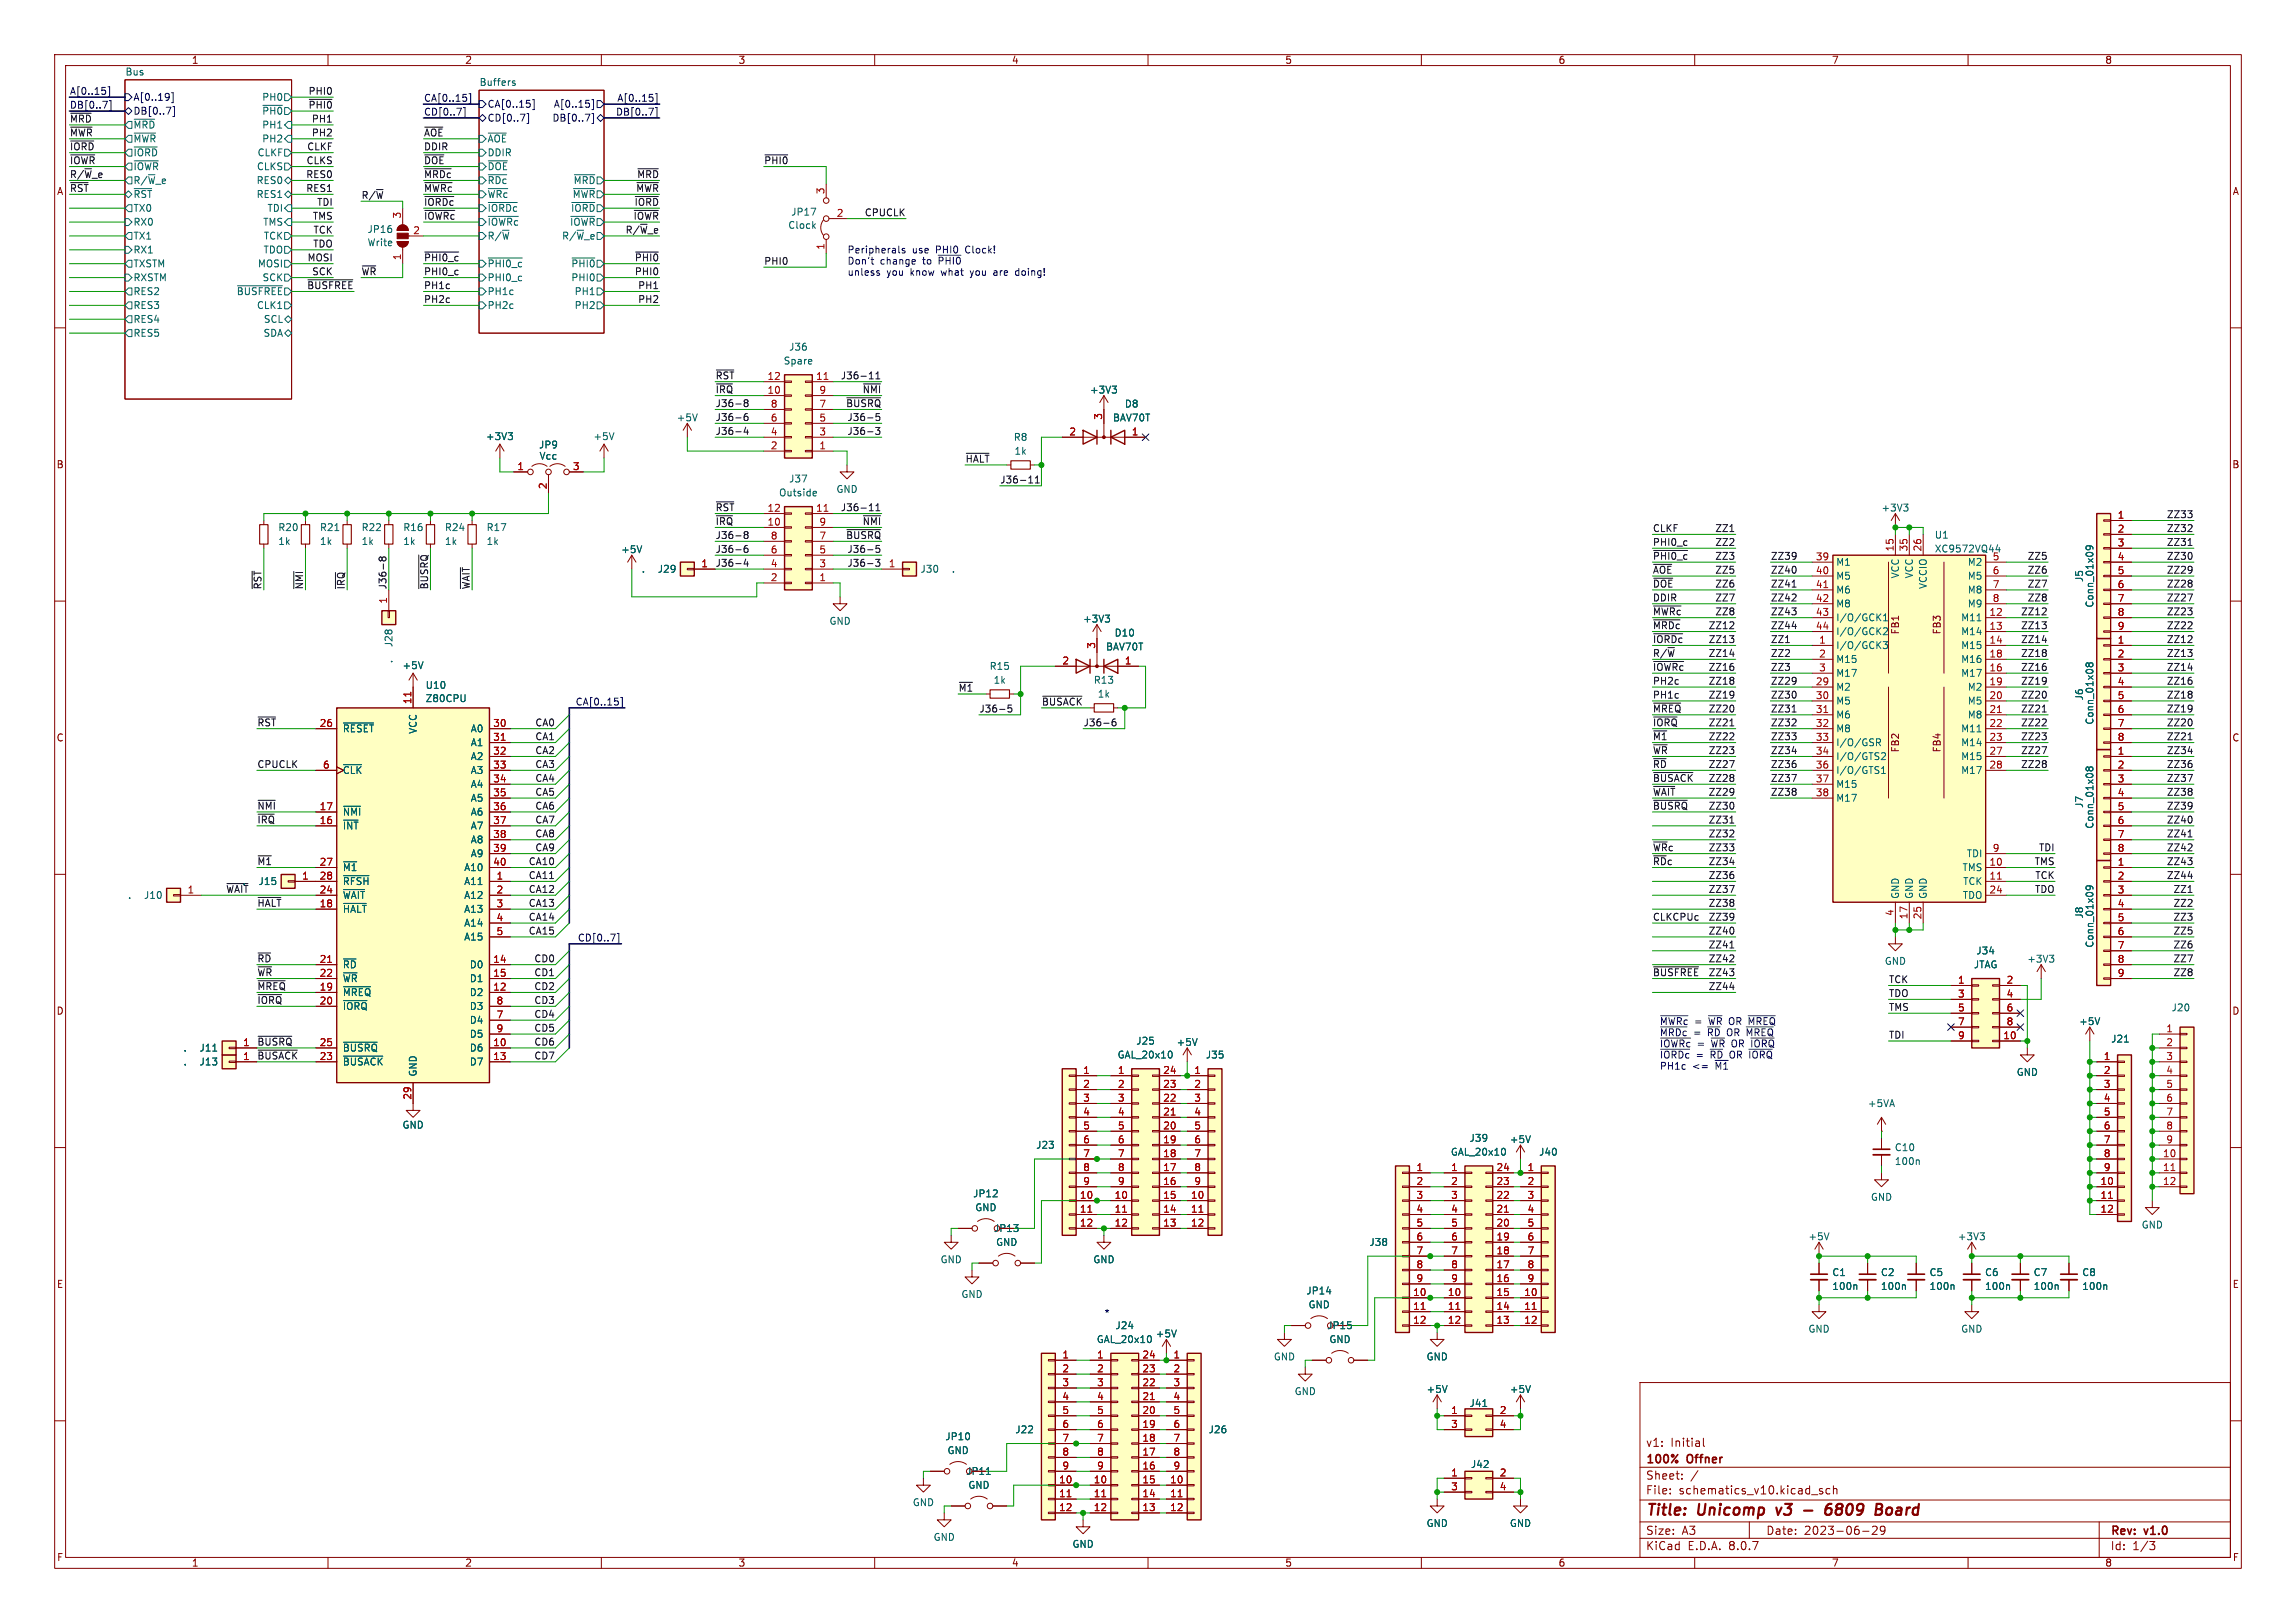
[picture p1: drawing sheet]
<svg xmlns="http://www.w3.org/2000/svg" width="420mm" height="297mm" viewBox="0 0 420 297" stroke-linecap="round" stroke-linejoin="round" font-family="sans-serif">
<defs><g id="words">
<g font-size="2.8" fill="#840000">
<text x="301" y="277.9">Title:</text>
<text x="310.6" y="277.9">Unicomp</text>
<text x="325.8" y="277.9">v3</text>
<text x="336.4" y="277.9">6809</text>
<text x="346.3" y="277.9">Board</text>
</g>
<g font-size="2.1" fill="#840000">
<text x="301" y="268.2">100%</text>
<text x="301" y="265">v1:</text>
<text x="305.6" y="265">Initial</text>
<text x="308.7" y="268.2">Offner</text>
<text x="301" y="273.7">File:</text>
<text x="301" y="271">Sheet:</text>
<text x="307.1" y="273.7">schematics_v10.kicad_sch</text>
<text x="301" y="281.1">Size:</text>
<text x="307.6" y="281.1">A3</text>
<text x="323" y="281.1">Date:</text>
<text x="330" y="281.1">2023-06-29</text>
<text x="386" y="281.3">Rev:</text>
<text x="392.4" y="281.3">v1.0</text>
<text x="301" y="283.9">KiCad</text>
<text x="308.7" y="283.9">E.D.A.</text>
<text x="316.3" y="283.9">8.0.7</text>
<text x="386" y="283.9">Id:</text>
<text x="390.1" y="283.9">1/3</text>
</g>
<g font-size="1.8" fill="#840000">
<text x="35" y="11.9">1</text>
<text x="85" y="11.9">2</text>
<text x="135" y="11.9">3</text>
<text x="185" y="11.9">4</text>
<text x="235" y="11.9">5</text>
<text x="285" y="11.9">6</text>
<text x="335" y="11.9">7</text>
<text x="385" y="11.9">8</text>
<text x="10.3" y="35.9">A</text>
<text x="408.3" y="35.9">A</text>
<text x="10.3" y="85.9">B</text>
<text x="408.2" y="85.9">B</text>
<text x="347.6" y="116.2" transform="rotate(-90 347.6 116.2)">FB1</text>
<text x="355.2" y="116.2" transform="rotate(-90 355.2 116.2)">FB3</text>
<text x="10.3" y="135.9">C</text>
<text x="347.6" y="137.8" transform="rotate(-90 347.6 137.8)">FB2</text>
<text x="355.2" y="137.8" transform="rotate(-90 355.2 137.8)">FB4</text>
<text x="408.2" y="135.9">C</text>
<text x="10.3" y="185.9">D</text>
<text x="408.2" y="185.9">D</text>
<text x="181.7" y="225.7">JP13</text>
<text x="10.3" y="235.9">E</text>
<text x="408.3" y="235.9">E</text>
<text x="176.6" y="270.1">JP11</text>
<text x="10.3" y="285.9">F</text>
<text x="35" y="286.9">1</text>
<text x="85" y="286.9">2</text>
<text x="135" y="286.9">3</text>
<text x="185" y="286.9">4</text>
<text x="235" y="286.9">5</text>
<text x="285" y="286.9">6</text>
<text x="335" y="286.9">7</text>
<text x="385" y="286.9">8</text>
<text x="408.3" y="285.9">F</text>
</g>
<g font-size="1.8" fill="#000084">
<text x="12.7" y="17.4">A[0..15]</text>
<text x="12.7" y="20">DB[0..7]</text>
<text x="24.3" y="21.2">DB[0..7]</text>
<text x="24.3" y="18.6">A[0..19]</text>
<text x="77.5" y="21.2">CD[0..7]</text>
<text x="77.5" y="18.7">CA[0..15]</text>
<text x="89.1" y="22.5">CD[0..7]</text>
<text x="89.1" y="19.9">CA[0..15]</text>
<text x="101" y="22.5">DB[0..7]</text>
<text x="101.2" y="19.9">A[0..15]</text>
<text x="112.6" y="21.2">DB[0..7]</text>
<text x="112.8" y="18.7">A[0..15]</text>
<text x="105.2" y="129.2">CA[0..15]</text>
<text x="105.6" y="172.4">CD[0..7]</text>
</g>
<g font-size="1.8" fill="#006464">
<text x="22.9" y="13.9">Bus</text>
<text x="87.6" y="15.8">Buffers</text>
<text x="24.3" y="23.7">~{MRD}</text>
<text x="47.9" y="18.6">PH0</text>
<text x="47.9" y="21.2">~{PH0}</text>
<text x="47.9" y="23.7">PH1</text>
<text x="24.3" y="28.8">~{IORD}</text>
<text x="24.3" y="26.3">~{MWR}</text>
<text x="47" y="28.8">CLKF</text>
<text x="47.9" y="26.3">PH2</text>
<text x="89.1" y="26.3">~{AOE}</text>
<text x="89.1" y="28.8">DDIR</text>
<text x="24.3" y="31.3">~{IOWR}</text>
<text x="24.3" y="33.9">R/~{W}_e</text>
<text x="46.8" y="33.9">RES0</text>
<text x="46.9" y="31.3">CLKS</text>
<text x="89.1" y="31.3">~{DOE}</text>
<text x="89.1" y="33.9">~{RDc}</text>
<text x="104.8" y="33.9">~{MRD}</text>
<text x="24.3" y="36.4">~{RST}</text>
<text x="24.3" y="41.5">RX0</text>
<text x="24.3" y="39">TX0</text>
<text x="46.8" y="36.4">RES1</text>
<text x="48" y="41.5">TMS</text>
<text x="48.8" y="39">TDI</text>
<text x="89.1" y="36.4">~{WRc}</text>
<text x="89.1" y="41.5">~{IOWRc}</text>
<text x="89.1" y="39">~{IORDc}</text>
<text x="104.2" y="41.5">~{IOWR}</text>
<text x="104.4" y="39">~{IORD}</text>
<text x="104.7" y="36.4">~{MWR}</text>
<text x="144.6" y="39.7">JP17</text>
<text x="24.3" y="46.6">RX1</text>
<text x="24.3" y="44">TX1</text>
<text x="48.1" y="46.6">TDO</text>
<text x="48.2" y="44">TCK</text>
<text x="67.1" y="45.3">Write</text>
<text x="67.1" y="42.8">JP16</text>
<text x="89.1" y="44">R/~{W}</text>
<text x="102.7" y="44">R/~{W}_e</text>
<text x="144.1" y="42.1">Clock</text>
<text x="24.3" y="51.7">RXSTM</text>
<text x="24.3" y="49.1">TXSTM</text>
<text x="47.1" y="49.1">MOSI</text>
<text x="47.9" y="51.7">SCK</text>
<text x="89.1" y="49.1">~{PHI0_c}</text>
<text x="89.1" y="51.7">PHI0_c</text>
<text x="104.4" y="49.1">~{PHI0}</text>
<text x="104.4" y="51.7">PHI0</text>
<text x="24.3" y="56.7">RES3</text>
<text x="24.3" y="54.2">RES2</text>
<text x="24.3" y="59.3">RES4</text>
<text x="43.2" y="54.2">~{BUSFREE}</text>
<text x="46.9" y="56.7">CLK1</text>
<text x="48.2" y="59.3">SCL</text>
<text x="89.1" y="54.2">PH1c</text>
<text x="89.1" y="56.7">PH2c</text>
<text x="105" y="54.2">PH1</text>
<text x="105" y="56.7">PH2</text>
<text x="24.3" y="61.8">RES5</text>
<text x="48.1" y="61.8">SDA</text>
<text x="144.3" y="64.4">J36</text>
<text x="143.3" y="66.9">Spare</text>
<text x="123.7" y="77.3">+5V</text>
<text x="199.3" y="72.2">+3V3</text>
<text x="203.5" y="77.3">BAV70T</text>
<text x="205.7" y="74.8">D8</text>
<text x="88.8" y="80.7">+3V3</text>
<text x="98.5" y="82.3">JP9</text>
<text x="108.5" y="80.7">+5V</text>
<text x="185.3" y="80.9">R8</text>
<text x="185.5" y="83.4">1k</text>
<text x="98.6" y="84.3">Vcc</text>
<text x="144.3" y="88.5">J37</text>
<text x="142.4" y="91">Outside</text>
<text x="152.9" y="90.4">GND</text>
<text x="344.1" y="93.8">+3V3</text>
<text x="50.8" y="97.4">R20</text>
<text x="50.8" y="99.9">1k</text>
<text x="58.4" y="97.4">R21</text>
<text x="58.4" y="99.9">1k</text>
<text x="66" y="97.4">R22</text>
<text x="66" y="99.9">1k</text>
<text x="73.7" y="97.4">R16</text>
<text x="73.7" y="99.9">1k</text>
<text x="81.3" y="97.4">R24</text>
<text x="81.3" y="99.9">1k</text>
<text x="88.9" y="97.4">R17</text>
<text x="88.9" y="99.9">1k</text>
<text x="113.5" y="101.4">+5V</text>
<text x="353.8" y="98.8">U1</text>
<text x="353.8" y="101.3">XC9572VQ44</text>
<text x="117.3" y="105">.</text>
<text x="120.2" y="105">J29</text>
<text x="168.3" y="105">J30</text>
<text x="174" y="105">.</text>
<text x="335.8" y="103.7">M1</text>
<text x="335.8" y="106.3">M5</text>
<text x="347.6" y="105.9" transform="rotate(-90 347.6 105.9)">VCC</text>
<text x="350.1" y="105.9" transform="rotate(-90 350.1 105.9)">VCC</text>
<text x="352.7" y="107.9" transform="rotate(-90 352.7 107.9)">VCCIO</text>
<text x="359.8" y="103.7">M2</text>
<text x="359.8" y="106.3">M5</text>
<text x="381.2" y="106.6" transform="rotate(-90 381.2 106.6)">J5</text>
<text x="335.8" y="108.8">M6</text>
<text x="335.8" y="111.4">M8</text>
<text x="335.8" y="113.9">I/O/GCK1</text>
<text x="358.6" y="113.9">M11</text>
<text x="359.8" y="108.8">M8</text>
<text x="359.8" y="111.4">M9</text>
<text x="383.1" y="111.3" transform="rotate(-90 383.1 111.3)">Conn_01x09</text>
<text x="72" y="118.5" transform="rotate(-90 72 118.5)">J28</text>
<text x="151.6" y="114.5">GND</text>
<text x="198" y="114.1">+3V3</text>
<text x="202.2" y="119.2">BAV70T</text>
<text x="203.8" y="116.7">D10</text>
<text x="335.8" y="119">I/O/GCK3</text>
<text x="335.8" y="116.4">I/O/GCK2</text>
<text x="358.6" y="116.4">M14</text>
<text x="358.6" y="119">M15</text>
<text x="72" y="121.5" transform="rotate(-90 72 121.5)">.</text>
<text x="73.5" y="122.6">+5V</text>
<text x="180.9" y="122.8">R15</text>
<text x="181.7" y="125.3">1k</text>
<text x="200" y="125.3">R13</text>
<text x="335.8" y="121.5">M15</text>
<text x="335.8" y="124.1">M17</text>
<text x="358.6" y="124.1">M17</text>
<text x="358.6" y="121.5">M16</text>
<text x="77.8" y="126.3">U10</text>
<text x="77.8" y="128.7">Z80CPU</text>
<text x="200.7" y="127.9">1k</text>
<text x="335.8" y="126.6">M2</text>
<text x="335.8" y="129.1">M5</text>
<text x="335.8" y="131.7">M6</text>
<text x="359.8" y="126.6">M2</text>
<text x="359.8" y="129.1">M5</text>
<text x="359.8" y="131.7">M8</text>
<text x="381.2" y="128.3" transform="rotate(-90 381.2 128.3)">J6</text>
<text x="62.6" y="134.2">~{RESET}</text>
<text x="76.4" y="134.4" transform="rotate(-90 76.4 134.4)">VCC</text>
<text x="86" y="134.2">A0</text>
<text x="86" y="136.8">A1</text>
<text x="335.8" y="134.2">M8</text>
<text x="335.8" y="136.8">I/O/GSR</text>
<text x="358.6" y="134.2">M11</text>
<text x="358.6" y="136.8">M14</text>
<text x="383.1" y="132.7" transform="rotate(-90 383.1 132.7)">Conn_01x08</text>
<text x="62.6" y="141.8">~{CLK}</text>
<text x="86" y="139.3">A2</text>
<text x="86" y="141.8">A3</text>
<text x="335.8" y="139.3">I/O/GTS2</text>
<text x="335.8" y="141.8">I/O/GTS1</text>
<text x="358.6" y="139.3">M15</text>
<text x="358.6" y="141.8">M17</text>
<text x="62.6" y="149.5">~{NMI}</text>
<text x="86" y="144.4">A4</text>
<text x="86" y="146.9">A5</text>
<text x="86" y="149.5">A6</text>
<text x="335.8" y="144.4">M15</text>
<text x="335.8" y="146.9">M17</text>
<text x="381.2" y="147.9" transform="rotate(-90 381.2 147.9)">J7</text>
<text x="62.6" y="152">~{INT}</text>
<text x="86" y="152">A7</text>
<text x="86" y="154.5">A8</text>
<text x="383.1" y="151.8" transform="rotate(-90 383.1 151.8)">Conn_01x08</text>
<text x="62.6" y="159.6">~{M1}</text>
<text x="84.8" y="159.6">A10</text>
<text x="86" y="157.1">A9</text>
<text x="358.9" y="159.6">TMS</text>
<text x="359.7" y="157.1">TDI</text>
<text x="23.3" y="164.7">.</text>
<text x="26.2" y="164.7">J10</text>
<text x="44.3" y="162.2">.</text>
<text x="47.2" y="162.2">J15</text>
<text x="62.6" y="167.2">~{HALT}</text>
<text x="62.6" y="164.7">~{WAIT}</text>
<text x="62.6" y="162.2">~{RFSH}</text>
<text x="84.8" y="162.2">A11</text>
<text x="84.8" y="164.7">A12</text>
<text x="84.8" y="167.2">A13</text>
<text x="347.6" y="164.6" transform="rotate(-90 347.6 164.6)">GND</text>
<text x="350.1" y="164.6" transform="rotate(-90 350.1 164.6)">GND</text>
<text x="352.7" y="164.6" transform="rotate(-90 352.7 164.6)">GND</text>
<text x="358.9" y="164.7">TDO</text>
<text x="359" y="162.2">TCK</text>
<text x="84.8" y="169.8">A14</text>
<text x="84.8" y="172.3">A15</text>
<text x="381.2" y="168.2" transform="rotate(-90 381.2 168.2)">J8</text>
<text x="383.1" y="173.5" transform="rotate(-90 383.1 173.5)">Conn_01x09</text>
<text x="62.6" y="177.4">~{RD}</text>
<text x="62.6" y="179.9">~{WR}</text>
<text x="85.8" y="177.4">D0</text>
<text x="85.8" y="179.9">D1</text>
<text x="344.7" y="176.8">GND</text>
<text x="361" y="177.4">JTAG</text>
<text x="361.4" y="174.9">J34</text>
<text x="370.7" y="176.4">+3V3</text>
<text x="62.6" y="182.5">~{MREQ}</text>
<text x="62.6" y="185">~{IORQ}</text>
<text x="85.8" y="182.5">D2</text>
<text x="85.8" y="185">D3</text>
<text x="397.1" y="185.3">J20</text>
<text x="85.8" y="187.6">D4</text>
<text x="85.8" y="190.1">D5</text>
<text x="207.8" y="191.4">J25</text>
<text x="215.1" y="191.6">+5V</text>
<text x="380.2" y="187.8">+5V</text>
<text x="386.1" y="191">J21</text>
<text x="33.5" y="195.2">.</text>
<text x="33.5" y="192.6">.</text>
<text x="36.4" y="195.2">J13</text>
<text x="36.4" y="192.6">J11</text>
<text x="62.6" y="195.2">~{BUSACK}</text>
<text x="62.6" y="192.6">~{BUSRQ}</text>
<text x="76.4" y="197.1" transform="rotate(-90 76.4 197.1)">GND</text>
<text x="85.8" y="192.6">D6</text>
<text x="85.8" y="195.2">D7</text>
<text x="204.3" y="193.9">GAL_20x10</text>
<text x="220.5" y="193.9">J35</text>
<text x="368.8" y="197.1">GND</text>
<text x="341.6" y="202.8">+5VA</text>
<text x="73.5" y="206.7">GND</text>
<text x="268.7" y="209.1">J39</text>
<text x="276.1" y="209.4">+5V</text>
<text x="189.4" y="210.4">J23</text>
<text x="265.3" y="211.7">GAL_20x10</text>
<text x="281.4" y="211.7">J40</text>
<text x="346.5" y="213.4">100n</text>
<text x="346.5" y="210.9">C10</text>
<text x="177.9" y="219.3">JP12</text>
<text x="178.3" y="221.8">GND</text>
<text x="342.1" y="219.9">GND</text>
<text x="330.7" y="227.2">+5V</text>
<text x="358" y="227.2">+3V3</text>
<text x="391.7" y="225">GND</text>
<text x="172" y="231.4">GND</text>
<text x="182.1" y="228.2">GND</text>
<text x="199.9" y="231.4">GND</text>
<text x="250.4" y="228.2">J38</text>
<text x="335.1" y="233.7">C1</text>
<text x="344" y="233.7">C2</text>
<text x="352.9" y="233.7">C5</text>
<text x="363" y="233.7">C6</text>
<text x="371.9" y="233.7">C7</text>
<text x="380.8" y="233.7">C8</text>
<text x="175.8" y="237.7">GND</text>
<text x="238.9" y="237.1">JP14</text>
<text x="239.3" y="239.6">GND</text>
<text x="335.1" y="236.3">100n</text>
<text x="344" y="236.3">100n</text>
<text x="352.9" y="236.3">100n</text>
<text x="363" y="236.3">100n</text>
<text x="371.9" y="236.3">100n</text>
<text x="380.8" y="236.3">100n</text>
<text x="200.5" y="246">GAL_20x10</text>
<text x="203.9" y="243.4">J24</text>
<text x="211.3" y="244.9">+5V</text>
<text x="242.7" y="243.4">JP15</text>
<text x="243.1" y="246">GND</text>
<text x="330.7" y="244.1">GND</text>
<text x="358.6" y="244.1">GND</text>
<text x="232.9" y="249.1">GND</text>
<text x="260.9" y="249.1">GND</text>
<text x="236.7" y="255.5">GND</text>
<text x="260.9" y="255.1">+5V</text>
<text x="268.7" y="257.7">J41</text>
<text x="276.1" y="255.1">+5V</text>
<text x="172.8" y="263.8">JP10</text>
<text x="185.6" y="262.5">J22</text>
<text x="221" y="262.5">J26</text>
<text x="173.2" y="266.3">GND</text>
<text x="269" y="268.8">J42</text>
<text x="166.9" y="275.8">GND</text>
<text x="177" y="272.6">GND</text>
<text x="260.9" y="279.6">GND</text>
<text x="276.1" y="279.6">GND</text>
<text x="170.7" y="282.2">GND</text>
<text x="196.1" y="283.4">GND</text>
</g>
<g font-size="1.8" fill="#0f0f0f">
<text x="56.3" y="17.4">PHI0</text>
<text x="12.7" y="22.5">~{MRD}</text>
<text x="56.3" y="20">~{PHI0}</text>
<text x="56.9" y="22.5">PH1</text>
<text x="12.7" y="27.6">~{IORD}</text>
<text x="12.7" y="25.1">~{MWR}</text>
<text x="56.1" y="27.6">CLKF</text>
<text x="56.9" y="25.1">PH2</text>
<text x="77.5" y="25.1">~{AOE}</text>
<text x="77.5" y="27.6">DDIR</text>
<text x="12.7" y="32.7">R/~{W}_e</text>
<text x="12.7" y="35.2">~{RST}</text>
<text x="12.7" y="30.1">~{IOWR}</text>
<text x="55.9" y="32.7">RES0</text>
<text x="55.9" y="35.2">RES1</text>
<text x="56" y="30.1">CLKS</text>
<text x="77.5" y="32.7">~{MRDc}</text>
<text x="77.5" y="35.2">~{MWRc}</text>
<text x="77.5" y="30.1">~{DOE}</text>
<text x="116.3" y="35.2">~{MWR}</text>
<text x="116.5" y="32.7">~{MRD}</text>
<text x="139.7" y="30.1">~{PHI0}</text>
<text x="57.1" y="40.3">TMS</text>
<text x="57.9" y="37.8">TDI</text>
<text x="66" y="36.5">R/~{W}</text>
<text x="77.5" y="40.3">~{IOWRc}</text>
<text x="77.5" y="37.8">~{IORDc}</text>
<text x="115.8" y="40.3">~{IOWR}</text>
<text x="116" y="37.8">~{IORD}</text>
<text x="158.1" y="39.7">CPUCLK</text>
<text x="56.2" y="47.9">MOSI</text>
<text x="57.2" y="45.4">TDO</text>
<text x="57.2" y="42.8">TCK</text>
<text x="77.5" y="47.9">~{PHI0_c}</text>
<text x="114.3" y="42.8">R/~{W}_e</text>
<text x="116" y="47.9">~{PHI0}</text>
<text x="56.1" y="53">~{BUSFREE}</text>
<text x="57" y="50.5">SCK</text>
<text x="66" y="50.5">~{WR}</text>
<text x="77.5" y="53">PH1c</text>
<text x="77.5" y="50.5">PHI0_c</text>
<text x="116" y="50.5">PHI0</text>
<text x="116.6" y="53">PH1</text>
<text x="139.7" y="48.5">PHI0</text>
<text x="77.5" y="55.5">PH2c</text>
<text x="116.6" y="55.5">PH2</text>
<text x="130.8" y="69.5">~{RST}</text>
<text x="153.7" y="69.5">J36-11</text>
<text x="130.8" y="72">~{IRQ}</text>
<text x="130.8" y="74.6">J36-8</text>
<text x="130.8" y="77.1">J36-6</text>
<text x="154.7" y="74.6">~{BUSRQ}</text>
<text x="154.9" y="77.1">J36-5</text>
<text x="157.7" y="72">~{NMI}</text>
<text x="130.8" y="79.7">J36-4</text>
<text x="154.9" y="79.7">J36-3</text>
<text x="176.5" y="84.7">~{HALT}</text>
<text x="182.9" y="88.6">J36-11</text>
<text x="130.8" y="93.6">~{RST}</text>
<text x="153.7" y="93.6">J36-11</text>
<text x="396.3" y="94.9">ZZ33</text>
<text x="130.8" y="96.2">~{IRQ}</text>
<text x="130.8" y="101.3">J36-6</text>
<text x="130.8" y="98.7">J36-8</text>
<text x="154.7" y="98.7">~{BUSRQ}</text>
<text x="154.9" y="101.3">J36-5</text>
<text x="157.7" y="96.2">~{NMI}</text>
<text x="302.3" y="97.4">CLKF</text>
<text x="302.3" y="100">PHI0_c</text>
<text x="313.7" y="100">ZZ2</text>
<text x="313.7" y="97.4">ZZ1</text>
<text x="396.3" y="97.4">ZZ32</text>
<text x="396.3" y="100">ZZ31</text>
<text x="47.9" y="107.9" transform="rotate(-90 47.9 107.9)">~{RST}</text>
<text x="55.5" y="107.9" transform="rotate(-90 55.5 107.9)">~{NMI}</text>
<text x="63.2" y="107.9" transform="rotate(-90 63.2 107.9)">~{IRQ}</text>
<text x="70.8" y="107.9" transform="rotate(-90 70.8 107.9)">J36-8</text>
<text x="78.4" y="107.9" transform="rotate(-90 78.4 107.9)">~{BUSRQ}</text>
<text x="86" y="107.9" transform="rotate(-90 86 107.9)">~{WAIT}</text>
<text x="130.8" y="103.8">J36-4</text>
<text x="154.9" y="103.8">J36-3</text>
<text x="302.3" y="105.1">~{AOE}</text>
<text x="302.3" y="102.5">~{PHI0_c}</text>
<text x="302.3" y="107.6">~{DOE}</text>
<text x="313.7" y="105.1">ZZ5</text>
<text x="313.7" y="107.6">ZZ6</text>
<text x="313.7" y="102.5">ZZ3</text>
<text x="323.8" y="105.1">ZZ40</text>
<text x="323.8" y="107.6">ZZ41</text>
<text x="323.8" y="102.5">ZZ39</text>
<text x="370.8" y="105.1">ZZ6</text>
<text x="370.8" y="107.6">ZZ7</text>
<text x="370.8" y="102.5">ZZ5</text>
<text x="396.3" y="102.5">ZZ30</text>
<text x="396.3" y="107.6">ZZ28</text>
<text x="396.3" y="105.1">ZZ29</text>
<text x="302.3" y="112.7">~{MWRc}</text>
<text x="302.3" y="110.1">DDIR</text>
<text x="313.7" y="112.7">ZZ8</text>
<text x="313.7" y="110.1">ZZ7</text>
<text x="323.8" y="110.1">ZZ42</text>
<text x="323.8" y="112.7">ZZ43</text>
<text x="369.6" y="112.7">ZZ12</text>
<text x="370.8" y="110.1">ZZ8</text>
<text x="396.3" y="110.1">ZZ27</text>
<text x="396.3" y="112.7">ZZ23</text>
<text x="302.3" y="115.2">~{MRDc}</text>
<text x="302.3" y="117.8">~{IORDc}</text>
<text x="312.5" y="117.8">ZZ13</text>
<text x="312.5" y="115.2">ZZ12</text>
<text x="323.8" y="117.8">ZZ1</text>
<text x="323.8" y="115.2">ZZ44</text>
<text x="369.6" y="115.2">ZZ13</text>
<text x="369.6" y="117.8">ZZ14</text>
<text x="396.3" y="115.2">ZZ22</text>
<text x="396.3" y="117.8">ZZ12</text>
<text x="302.3" y="120.3">R/~{W}</text>
<text x="302.3" y="122.8">~{IOWRc}</text>
<text x="302.3" y="125.4">PH2c</text>
<text x="312.5" y="120.3">ZZ14</text>
<text x="312.5" y="122.8">ZZ16</text>
<text x="312.5" y="125.4">ZZ18</text>
<text x="323.8" y="120.3">ZZ2</text>
<text x="323.8" y="125.4">ZZ29</text>
<text x="323.8" y="122.8">ZZ3</text>
<text x="369.6" y="125.4">ZZ19</text>
<text x="369.6" y="120.3">ZZ18</text>
<text x="369.6" y="122.8">ZZ16</text>
<text x="396.3" y="120.3">ZZ13</text>
<text x="396.3" y="125.4">ZZ16</text>
<text x="396.3" y="122.8">ZZ14</text>
<text x="175.3" y="126.7">~{M1}</text>
<text x="179.1" y="130.5">J36-5</text>
<text x="190.5" y="129.2">~{BUSACK}</text>
<text x="302.3" y="127.9">PH1c</text>
<text x="302.3" y="130.5">~{MREQ}</text>
<text x="312.5" y="130.5">ZZ20</text>
<text x="312.5" y="127.9">ZZ19</text>
<text x="323.8" y="127.9">ZZ30</text>
<text x="323.8" y="130.5">ZZ31</text>
<text x="369.6" y="127.9">ZZ20</text>
<text x="369.6" y="130.5">ZZ21</text>
<text x="396.3" y="127.9">ZZ18</text>
<text x="396.3" y="130.5">ZZ19</text>
<text x="47" y="133">~{RST}</text>
<text x="97.8" y="133">CA0</text>
<text x="97.8" y="135.5">CA1</text>
<text x="198.1" y="133">J36-6</text>
<text x="302.3" y="135.5">~{M1}</text>
<text x="302.3" y="133">~{IORQ}</text>
<text x="312.5" y="133">ZZ21</text>
<text x="312.5" y="135.5">ZZ22</text>
<text x="323.8" y="133">ZZ32</text>
<text x="323.8" y="135.5">ZZ33</text>
<text x="369.6" y="133">ZZ22</text>
<text x="369.6" y="135.5">ZZ23</text>
<text x="396.3" y="135.5">ZZ21</text>
<text x="396.3" y="133">ZZ20</text>
<text x="47" y="140.6">CPUCLK</text>
<text x="97.8" y="140.6">CA3</text>
<text x="97.8" y="143.2">CA4</text>
<text x="97.8" y="138.1">CA2</text>
<text x="302.3" y="143.2">~{BUSACK} ZZ28</text>
<text x="302.3" y="140.6">~{RD}</text>
<text x="302.3" y="138.1">~{WR}</text>
<text x="312.5" y="138.1">ZZ23</text>
<text x="312.5" y="140.6">ZZ27</text>
<text x="323.8" y="138.1">ZZ34</text>
<text x="323.8" y="143.2">ZZ37</text>
<text x="323.8" y="140.6">ZZ36</text>
<text x="369.6" y="140.6">ZZ28</text>
<text x="369.6" y="138.1">ZZ27</text>
<text x="396.3" y="140.6">ZZ36</text>
<text x="396.3" y="143.2">ZZ37</text>
<text x="396.3" y="138.1">ZZ34</text>
<text x="47" y="148.2">~{NMI}</text>
<text x="97.8" y="145.7">CA5</text>
<text x="97.8" y="148.2">CA6</text>
<text x="302.3" y="145.7">~{WAIT}</text>
<text x="302.3" y="148.2">~{BUSRQ}</text>
<text x="312.5" y="145.7">ZZ29</text>
<text x="312.5" y="148.2">ZZ30</text>
<text x="323.8" y="145.7">ZZ38</text>
<text x="396.3" y="148.2">ZZ39</text>
<text x="396.3" y="145.7">ZZ38</text>
<text x="47" y="150.8">~{IRQ}</text>
<text x="97.8" y="153.3">CA8</text>
<text x="97.8" y="155.9">CA9</text>
<text x="97.8" y="150.8">CA7</text>
<text x="302.3" y="155.9">~{WR}c</text>
<text x="312.5" y="155.9">ZZ33</text>
<text x="312.5" y="150.8">ZZ31</text>
<text x="312.5" y="153.3">ZZ32</text>
<text x="372.9" y="155.9">TDI</text>
<text x="396.3" y="155.9">ZZ42</text>
<text x="396.3" y="150.8">ZZ40</text>
<text x="396.3" y="153.3">ZZ41</text>
<text x="47" y="158.4">~{M1}</text>
<text x="96.6" y="158.4">CA10</text>
<text x="96.6" y="160.9">CA11</text>
<text x="302.3" y="158.4">~{RD}c</text>
<text x="312.5" y="160.9">ZZ36</text>
<text x="312.5" y="158.4">ZZ34</text>
<text x="372.1" y="158.4">TMS</text>
<text x="372.2" y="160.9">TCK</text>
<text x="396.3" y="158.4">ZZ43</text>
<text x="396.3" y="160.9">ZZ44</text>
<text x="41.3" y="163.5">~{WAIT}</text>
<text x="47" y="166">~{HALT}</text>
<text x="96.6" y="166">CA13</text>
<text x="96.6" y="163.5">CA12</text>
<text x="312.5" y="166">ZZ38</text>
<text x="312.5" y="163.5">ZZ37</text>
<text x="372.1" y="163.5">TDO</text>
<text x="397.5" y="163.5">ZZ1</text>
<text x="397.5" y="166">ZZ2</text>
<text x="96.6" y="168.6">CA14</text>
<text x="96.6" y="171.1">CA15</text>
<text x="302.3" y="168.6">CLKCPUc</text>
<text x="312.5" y="173.6">ZZ41</text>
<text x="312.5" y="171.1">ZZ40</text>
<text x="312.5" y="168.6">ZZ39</text>
<text x="397.5" y="168.6">ZZ3</text>
<text x="397.5" y="173.6">ZZ6</text>
<text x="397.5" y="171.1">ZZ5</text>
<text x="47" y="178.7">~{WR}</text>
<text x="47" y="176.2">~{RD}</text>
<text x="97.6" y="178.7">CD1</text>
<text x="97.6" y="176.2">CD0</text>
<text x="302.3" y="178.7">~{BUSFREE}ZZ43</text>
<text x="312.5" y="176.2">ZZ42</text>
<text x="345.4" y="180">TCK</text>
<text x="397.5" y="176.2">ZZ7</text>
<text x="397.5" y="178.7">ZZ8</text>
<text x="47" y="183.8">~{IORQ}</text>
<text x="47" y="181.3">~{MREQ}</text>
<text x="97.6" y="181.3">CD2</text>
<text x="97.6" y="183.8">CD3</text>
<text x="312.5" y="181.3">ZZ44</text>
<text x="345.4" y="185.1">TMS</text>
<text x="345.4" y="182.5">TDO</text>
<text x="47" y="191.4">~{BUSRQ}</text>
<text x="97.6" y="186.3">CD4</text>
<text x="97.6" y="188.9">CD5</text>
<text x="97.6" y="191.4">CD6</text>
<text x="345.4" y="190.2">TDI</text>
<text x="47" y="194">~{BUSACK}</text>
<text x="97.6" y="194">CD7</text>
</g>
<g font-size="1.8" fill="#a90000">
<text x="150.9" y="35.6" transform="rotate(-90 150.9 35.6)">3</text>
<text x="73.4" y="40.1" transform="rotate(-90 73.4 40.1)">3</text>
<text x="153" y="39.8">2</text>
<text x="73.4" y="47.7" transform="rotate(-90 73.4 47.7)">1</text>
<text x="75.5" y="42.9">2</text>
<text x="150.9" y="45.8" transform="rotate(-90 150.9 45.8)">1</text>
<text x="140.3" y="69.6">12</text>
<text x="149.2" y="69.6">11</text>
<text x="140.3" y="72.1">10</text>
<text x="140.9" y="77.2">6</text>
<text x="140.9" y="74.7">8</text>
<text x="149.8" y="77.2">5</text>
<text x="149.8" y="74.7">7</text>
<text x="149.8" y="72.1">9</text>
<text x="201.7" y="76.9" transform="rotate(-90 201.7 76.9)">3</text>
<text x="140.9" y="82.3">2</text>
<text x="140.9" y="79.8">4</text>
<text x="149.8" y="82.3">1</text>
<text x="149.8" y="79.8">3</text>
<text x="195.5" y="79.8">2</text>
<text x="206.9" y="79.8">1</text>
<text x="94.5" y="86.1">1</text>
<text x="100.1" y="89.6" transform="rotate(-90 100.1 89.6)">2</text>
<text x="104.7" y="86.1">3</text>
<text x="140.3" y="93.7">12</text>
<text x="149.2" y="93.7">11</text>
<text x="387.3" y="95">1</text>
<text x="140.3" y="96.3">10</text>
<text x="140.9" y="101.3">6</text>
<text x="140.9" y="98.8">8</text>
<text x="149.8" y="101.3">5</text>
<text x="149.8" y="98.8">7</text>
<text x="149.8" y="96.3">9</text>
<text x="346.5" y="101" transform="rotate(-90 346.5 101)">15</text>
<text x="349" y="101" transform="rotate(-90 349 101)">35</text>
<text x="351.5" y="101" transform="rotate(-90 351.5 101)">26</text>
<text x="387.3" y="97.5">2</text>
<text x="387.3" y="100.1">3</text>
<text x="128.2" y="103.9">1</text>
<text x="140.9" y="106.4">2</text>
<text x="140.9" y="103.9">4</text>
<text x="149.8" y="106.4">1</text>
<text x="149.8" y="103.9">3</text>
<text x="162.5" y="103.9">1</text>
<text x="332.1" y="102.6">39</text>
<text x="332.1" y="105.2">40</text>
<text x="332.1" y="107.7">41</text>
<text x="364.4" y="102.6">5</text>
<text x="364.4" y="105.2">6</text>
<text x="364.4" y="107.7">7</text>
<text x="387.3" y="102.6">4</text>
<text x="387.3" y="105.2">5</text>
<text x="387.3" y="107.7">6</text>
<text x="70.9" y="110.6" transform="rotate(-90 70.9 110.6)">1</text>
<text x="332.1" y="110.2">42</text>
<text x="332.1" y="112.8">43</text>
<text x="363.8" y="112.8">12</text>
<text x="364.4" y="110.2">8</text>
<text x="387.3" y="110.2">7</text>
<text x="387.3" y="112.8">8</text>
<text x="200.4" y="118.8" transform="rotate(-90 200.4 118.8)">3</text>
<text x="332.1" y="115.3">44</text>
<text x="332.7" y="117.9">1</text>
<text x="363.8" y="115.3">13</text>
<text x="363.8" y="117.9">14</text>
<text x="387.3" y="117.9">1</text>
<text x="387.3" y="115.3">9</text>
<text x="194.2" y="121.7">2</text>
<text x="205.7" y="121.7">1</text>
<text x="332.1" y="125.5">29</text>
<text x="332.7" y="120.4">2</text>
<text x="332.7" y="122.9">3</text>
<text x="363.8" y="122.9">16</text>
<text x="363.8" y="120.4">18</text>
<text x="363.8" y="125.5">19</text>
<text x="387.3" y="120.4">2</text>
<text x="387.3" y="122.9">3</text>
<text x="387.3" y="125.5">4</text>
<text x="75.3" y="128.9" transform="rotate(-90 75.3 128.9)">11</text>
<text x="332.1" y="128">30</text>
<text x="332.1" y="130.6">31</text>
<text x="363.8" y="128">20</text>
<text x="363.8" y="130.6">21</text>
<text x="387.3" y="128">5</text>
<text x="387.3" y="130.6">6</text>
<text x="58.4" y="133.1">26</text>
<text x="90.1" y="133.1">30</text>
<text x="90.1" y="135.6">31</text>
<text x="332.1" y="133.1">32</text>
<text x="332.1" y="135.6">33</text>
<text x="363.8" y="133.1">22</text>
<text x="363.8" y="135.6">23</text>
<text x="387.3" y="133.1">7</text>
<text x="387.3" y="135.6">8</text>
<text x="59" y="140.7">6</text>
<text x="90.1" y="138.2">32</text>
<text x="90.1" y="140.7">33</text>
<text x="90.1" y="143.3">34</text>
<text x="332.1" y="138.2">34</text>
<text x="332.1" y="140.7">36</text>
<text x="332.1" y="143.3">37</text>
<text x="363.8" y="138.2">27</text>
<text x="363.8" y="140.7">28</text>
<text x="387.3" y="138.2">1</text>
<text x="387.3" y="140.7">2</text>
<text x="387.3" y="143.3">3</text>
<text x="58.4" y="148.3">17</text>
<text x="90.1" y="145.8">35</text>
<text x="90.1" y="148.3">36</text>
<text x="332.1" y="145.8">38</text>
<text x="387.3" y="145.8">4</text>
<text x="387.3" y="148.3">5</text>
<text x="58.4" y="150.9">16</text>
<text x="90.1" y="150.9">37</text>
<text x="90.1" y="153.4">38</text>
<text x="90.1" y="156">39</text>
<text x="364.4" y="156">9</text>
<text x="387.3" y="150.9">6</text>
<text x="387.3" y="153.4">7</text>
<text x="387.3" y="156">8</text>
<text x="55.2" y="161">1</text>
<text x="58.4" y="158.5">27</text>
<text x="58.4" y="161">28</text>
<text x="90.1" y="158.5">40</text>
<text x="90.7" y="161">1</text>
<text x="363.8" y="158.5">10</text>
<text x="363.8" y="161">11</text>
<text x="387.3" y="158.5">1</text>
<text x="387.3" y="161">2</text>
<text x="34.2" y="163.6">1</text>
<text x="58.4" y="166.1">18</text>
<text x="58.4" y="163.6">24</text>
<text x="90.7" y="163.6">2</text>
<text x="90.7" y="166.1">3</text>
<text x="346.5" y="167.7" transform="rotate(-90 346.5 167.7)">4</text>
<text x="363.8" y="163.6">24</text>
<text x="387.3" y="163.6">3</text>
<text x="387.3" y="166.1">4</text>
<text x="90.7" y="168.7">4</text>
<text x="90.7" y="171.2">5</text>
<text x="349" y="168.3" transform="rotate(-90 349 168.3)">17</text>
<text x="351.5" y="168.3" transform="rotate(-90 351.5 168.3)">25</text>
<text x="387.3" y="168.7">5</text>
<text x="387.3" y="171.2">6</text>
<text x="387.3" y="173.7">7</text>
<text x="58.4" y="176.3">21</text>
<text x="58.4" y="178.8">22</text>
<text x="90.1" y="176.3">14</text>
<text x="90.1" y="178.8">15</text>
<text x="387.3" y="176.3">8</text>
<text x="387.3" y="178.8">9</text>
<text x="58.4" y="181.4">19</text>
<text x="58.4" y="183.9">20</text>
<text x="90.1" y="181.4">12</text>
<text x="90.7" y="183.9">8</text>
<text x="358.1" y="180.1">1</text>
<text x="358.1" y="182.6">3</text>
<text x="358.1" y="185.2">5</text>
<text x="367" y="180.1">2</text>
<text x="367" y="182.6">4</text>
<text x="367" y="185.2">6</text>
<text x="44.4" y="191.5">1</text>
<text x="58.4" y="191.5">25</text>
<text x="90.1" y="191.5">10</text>
<text x="90.7" y="186.4">7</text>
<text x="90.7" y="189">9</text>
<text x="358.1" y="187.7">7</text>
<text x="358.1" y="190.2">9</text>
<text x="366.4" y="190.2">10</text>
<text x="367" y="187.7">8</text>
<text x="396.2" y="189">1</text>
<text x="396.2" y="191.5">2</text>
<text x="44.4" y="194.1">1</text>
<text x="58.4" y="194.1">23</text>
<text x="90.1" y="194.1">13</text>
<text x="198" y="196.6">1</text>
<text x="204.4" y="196.6">1</text>
<text x="212.7" y="196.6">24</text>
<text x="218.4" y="196.6">1</text>
<text x="384.7" y="194.1">1</text>
<text x="384.7" y="196.6">2</text>
<text x="396.2" y="194.1">3</text>
<text x="396.2" y="196.6">4</text>
<text x="75.3" y="201.3" transform="rotate(-90 75.3 201.3)">29</text>
<text x="198" y="199.1">2</text>
<text x="198" y="201.7">3</text>
<text x="204.4" y="199.1">2</text>
<text x="204.4" y="201.7">3</text>
<text x="212.7" y="201.7">22</text>
<text x="212.7" y="199.1">23</text>
<text x="218.4" y="199.1">2</text>
<text x="218.4" y="201.7">3</text>
<text x="384.7" y="199.1">3</text>
<text x="384.7" y="201.7">4</text>
<text x="396.2" y="199.1">5</text>
<text x="396.2" y="201.7">6</text>
<text x="198" y="204.2">4</text>
<text x="198" y="206.8">5</text>
<text x="198" y="209.3">6</text>
<text x="204.4" y="204.2">4</text>
<text x="204.4" y="206.8">5</text>
<text x="204.4" y="209.3">6</text>
<text x="212.7" y="209.3">19</text>
<text x="212.7" y="206.8">20</text>
<text x="212.7" y="204.2">21</text>
<text x="218.4" y="204.2">4</text>
<text x="218.4" y="206.8">5</text>
<text x="218.4" y="209.3">6</text>
<text x="384.7" y="204.2">5</text>
<text x="384.7" y="206.8">6</text>
<text x="384.7" y="209.3">7</text>
<text x="396.2" y="204.2">7</text>
<text x="396.2" y="206.8">8</text>
<text x="396.2" y="209.3">9</text>
<text x="198" y="211.8">7</text>
<text x="198" y="214.4">8</text>
<text x="204.4" y="211.8">7</text>
<text x="204.4" y="214.4">8</text>
<text x="212.7" y="214.4">17</text>
<text x="212.7" y="211.8">18</text>
<text x="218.4" y="211.8">7</text>
<text x="218.4" y="214.4">8</text>
<text x="259" y="214.4">1</text>
<text x="265.4" y="214.4">1</text>
<text x="273.6" y="214.4">24</text>
<text x="279.3" y="214.4">1</text>
<text x="384.7" y="211.8">8</text>
<text x="384.7" y="214.4">9</text>
<text x="395.6" y="211.8">10</text>
<text x="395.6" y="214.4">11</text>
<text x="197.4" y="219.5">10</text>
<text x="197.4" y="222">11</text>
<text x="198" y="216.9">9</text>
<text x="203.8" y="219.5">10</text>
<text x="203.8" y="222">11</text>
<text x="204.4" y="216.9">9</text>
<text x="212.7" y="222">14</text>
<text x="212.7" y="219.5">15</text>
<text x="212.7" y="216.9">16</text>
<text x="217.8" y="219.5">10</text>
<text x="217.8" y="222">11</text>
<text x="218.4" y="216.9">9</text>
<text x="259" y="216.9">2</text>
<text x="259" y="219.5">3</text>
<text x="259" y="222">4</text>
<text x="265.4" y="216.9">2</text>
<text x="265.4" y="219.5">3</text>
<text x="265.4" y="222">4</text>
<text x="273.6" y="222">21</text>
<text x="273.6" y="219.5">22</text>
<text x="273.6" y="216.9">23</text>
<text x="279.3" y="216.9">2</text>
<text x="279.3" y="219.5">3</text>
<text x="279.3" y="222">4</text>
<text x="384.1" y="216.9">10</text>
<text x="384.1" y="219.5">11</text>
<text x="384.1" y="222">12</text>
<text x="395.6" y="216.9">12</text>
<text x="197.4" y="224.5">12</text>
<text x="203.8" y="224.5">12</text>
<text x="212.7" y="224.5">13</text>
<text x="217.8" y="224.5">12</text>
<text x="259" y="224.5">5</text>
<text x="259" y="227.1">6</text>
<text x="265.4" y="224.5">5</text>
<text x="265.4" y="227.1">6</text>
<text x="273.6" y="227.1">19</text>
<text x="273.6" y="224.5">20</text>
<text x="279.3" y="224.5">5</text>
<text x="279.3" y="227.1">6</text>
<text x="259" y="229.6">7</text>
<text x="259" y="232.2">8</text>
<text x="265.4" y="229.6">7</text>
<text x="265.4" y="232.2">8</text>
<text x="273.6" y="232.2">17</text>
<text x="273.6" y="229.6">18</text>
<text x="279.3" y="229.6">7</text>
<text x="279.3" y="232.2">8</text>
<text x="258.4" y="237.2">10</text>
<text x="258.4" y="239.8">11</text>
<text x="259" y="234.7">9</text>
<text x="264.8" y="237.2">10</text>
<text x="264.8" y="239.8">11</text>
<text x="265.4" y="234.7">9</text>
<text x="273.6" y="239.8">14</text>
<text x="273.6" y="237.2">15</text>
<text x="273.6" y="234.7">16</text>
<text x="278.7" y="237.2">10</text>
<text x="278.7" y="239.8">11</text>
<text x="279.3" y="234.7">9</text>
<text x="258.4" y="242.3">12</text>
<text x="264.8" y="242.3">12</text>
<text x="273.6" y="242.3">13</text>
<text x="278.7" y="242.3">12</text>
<text x="194.2" y="248.7">1</text>
<text x="194.2" y="251.2">2</text>
<text x="200.6" y="248.7">1</text>
<text x="200.6" y="251.2">2</text>
<text x="208.9" y="251.2">23</text>
<text x="208.9" y="248.7">24</text>
<text x="214.6" y="248.7">1</text>
<text x="214.6" y="251.2">2</text>
<text x="194.2" y="253.7">3</text>
<text x="194.2" y="256.3">4</text>
<text x="200.6" y="253.7">3</text>
<text x="200.6" y="256.3">4</text>
<text x="208.9" y="256.3">21</text>
<text x="208.9" y="253.7">22</text>
<text x="214.6" y="253.7">3</text>
<text x="214.6" y="256.3">4</text>
<text x="194.2" y="258.8">5</text>
<text x="194.2" y="261.4">6</text>
<text x="194.2" y="263.9">7</text>
<text x="200.6" y="258.8">5</text>
<text x="200.6" y="261.4">6</text>
<text x="200.6" y="263.9">7</text>
<text x="208.9" y="263.9">18</text>
<text x="208.9" y="261.4">19</text>
<text x="208.9" y="258.8">20</text>
<text x="214.6" y="258.8">5</text>
<text x="214.6" y="261.4">6</text>
<text x="214.6" y="263.9">7</text>
<text x="265.4" y="258.8">1</text>
<text x="265.4" y="261.4">3</text>
<text x="274.2" y="258.8">2</text>
<text x="274.2" y="261.4">4</text>
<text x="194.2" y="266.4">8</text>
<text x="194.2" y="269">9</text>
<text x="200.6" y="266.4">8</text>
<text x="200.6" y="269">9</text>
<text x="208.9" y="269">16</text>
<text x="208.9" y="266.4">17</text>
<text x="214.6" y="266.4">8</text>
<text x="214.6" y="269">9</text>
<text x="193.6" y="271.5">10</text>
<text x="193.6" y="274.1">11</text>
<text x="200" y="271.5">10</text>
<text x="200" y="274.1">11</text>
<text x="208.9" y="274.1">14</text>
<text x="208.9" y="271.5">15</text>
<text x="214" y="271.5">10</text>
<text x="214" y="274.1">11</text>
<text x="265.4" y="270.3">1</text>
<text x="265.4" y="272.8">3</text>
<text x="274.2" y="270.3">2</text>
<text x="274.2" y="272.8">4</text>
<text x="193.6" y="276.6">12</text>
<text x="200" y="276.6">12</text>
<text x="208.9" y="276.6">13</text>
<text x="214" y="276.6">12</text>
</g>
<g font-size="1.8" fill="#0000c2">
<text x="154.9" y="46.5">Peripherals</text>
<text x="166.9" y="46.5">use</text>
<text x="171.3" y="46.5">PHI0</text>
<text x="176.9" y="46.5">Clock!</text>
<text x="154.9" y="48.5">Don't</text>
<text x="154.9" y="50.6">unless</text>
<text x="161" y="48.5">change</text>
<text x="162.2" y="50.6">you</text>
<text x="166.7" y="50.6">know</text>
<text x="169" y="48.5">to</text>
<text x="172" y="48.5">~{PHI0}</text>
<text x="172.5" y="50.6">what</text>
<text x="178" y="50.6">you</text>
<text x="182.4" y="50.6">are</text>
<text x="186.6" y="50.6">doing!</text>
<text x="303.5" y="187.7">~{MWRc}</text>
<text x="303.5" y="189.7">~{MRDc}</text>
<text x="303.5" y="191.7">~{IOWRc}</text>
<text x="309.8" y="189.7">=</text>
<text x="310" y="187.7">=</text>
<text x="310.4" y="191.7">=</text>
<text x="312.5" y="189.7">~{RD}</text>
<text x="312.7" y="187.7">~{WR}</text>
<text x="313.2" y="191.7">~{WR}</text>
<text x="316.2" y="189.7">OR ~{MREQ}</text>
<text x="316.6" y="187.7">OR ~{MREQ}</text>
<text x="317.1" y="191.7">OR ~{IORQ}</text>
<text x="303.5" y="193.8">~{IORDc}=</text>
<text x="303.5" y="195.8">PH1c</text>
<text x="309.6" y="195.8">&lt;=</text>
<text x="313" y="193.8">~{RD}</text>
<text x="313.9" y="195.8">~{M1}</text>
<text x="316.7" y="193.8">OR ~{IORQ}</text>
<text x="201.9" y="241">*</text>
</g>
</g></defs>
<g fill="none" stroke="#840000" stroke-width=".18">
<path d="M10 10h400v277h-400zM12 12h396v273h-396zM22.9 14.6h30.4v58.4h-30.4zM60 10v2M87.6 16.5h22.9v44.5h-22.9zM110 10v2M160 10v2M210 10v2M260 10v2M310 10v2M360 10v2M73.7 38.1v3"/>
<path d="M72.6 44.2h2.1a1.02 1.02 0 0 1-1 1 1.02 1.02 0 0 1-1.1-1zM72.9 41.5a1.02 1.02 0 0 1 1.1-.3 1.02 1.02 0 0 1 .7 1h-2.1zM73.7 45.2v3.1M74.7 43.2h2.8M10 60h2M408 60h2M63.5 95.3v.7M63.5 99.6v.7M86.4 95.3v.7M86.4 99.6v.7M10 110h2M408 110h2"/>
<path d="M75.6 123.2l-.8 1.3M75.6 123.2v2.5M75.6 123.2l.7 1.3M10 160h2M408 160h2M10 210h2M408 210h2M300 253h108v32h-108zM10 260h2M300 278.5h108M300 274.5h108M300 268.5h108"/>
<path d="M305.5 273.2v.2M305.5 272.5v.1M307.7 270.5v.2M307.7 269.8v.1M310.6 269.1l-1.3 1.9M311.6 263.2v1.3l.2 .2M320 278.5v3M331.4 273.5h1.1M333.4 272.5l-.4-.1-.2 .2 .1 .2 .5 .2v.3h-.6M334.7 272.5l-.4-.1-.3 .3v.4l.2 .2h.5M335.4 272.5l.2-.1 .3 .1 .1 .9M335.4 271.9v1.5"/>
<path d="M342.5 279.4l.6-.1 .2 .1 .1 .3-1 1.1h1M344.8 279.9l-.3 .3h-.3l-.3-.3 .2-.5 .4-.1 .2 .1a.99 .99 0 0 1-.3 1.4h-.3M384 278.5v6.5M408 260h2M60 285v2M110 285v2M160 285v2M210 285v2M260 285v2M300 281.5h108M310 285v2M340.7 280.2h1.2"/>
<path d="M360 285v2M393.2 282.1h1l-.5 .6 .4 .1 .1 .5-.3 .3h-.5"/>
</g>
<path d="M324.9 275.9l.3 1.3M330 276.4h1.5M335 275.2a.91 .91 0 0 0-1 .9l-.1 .7 .1 .3a.66 .66 0 0 0 1-.3l.1-.5-.2-.2a.66 .66 0 0 0-1 .2M343.2 276.2h.6M343.3 275.2h.7a.49 .49 0 0 1 .3 .5 .49 .49 0 0 1-.5 .5M343.8 276.2l.3 .1a.58 .58 0 0 1-.3 .9h-.8M345.8 275.9a.62 .62 0 0 0-.7 .4v.7l.2 .2h.3" fill="none" stroke="#840000" stroke-width=".4"/>
<g fill="none" stroke="#006464" stroke-width=".18">
<path d="M48.1 19.3h3.6M52.1 17.1h.6l.6 .7-.6 .6h-.6zM93.8 15.2l.4 .1 .1 .2-.2 .1h-.4M93.8 14.8h.4M22.9 35.6l.6-.7 .6 .7-.6 .6zM23.5 22.2h.6v1.3h-.6l-.6-.6zM23.5 27.3h.6v1.3h-.6l-.6-.7zM23.5 29.8h.6v1.3h-.6l-.6-.6zM23.5 32.4h.6v1.3h-.6l-.6-.7zM23.5 24.8h.6v1.2h-.6l-.6-.6zM23.5 37.5h.6v1.2h-.6l-.6-.6zM24.5 21.8h3.8"/>
<path d="M24.5 26.9h4.3M24.5 29.4h4.5M24.5 24.4h4M24.5 34.5h3.2M52.1 35.6l.6-.7 .6 .7-.6 .6zM52.1 29.8h.6l.6 .7-.6 .6h-.6zM52.1 27.3h.6l.6 .6-.6 .7h-.6zM52.7 37.5h.6v1.2h-.6l-.6-.6zM52.7 32.4l.6 .6-.6 .7-.6-.7zM52.7 22.2h.6v1.3h-.6l-.6-.6zM52.7 24.8h.6v1.2h-.6l-.6-.6zM87.6 24.8h.7l.6 .6-.6 .6h-.7z"/>
<path d="M87.6 27.3h.7l.6 .6-.6 .7h-.7zM87.6 29.8h.7l.6 .7-.6 .6h-.7zM87.6 32.4h.7l.6 .6-.6 .7h-.7zM87.6 34.9h.7l.6 .7-.6 .6h-.7zM87.6 37.5h.7l.6 .6-.6 .6h-.7zM89.3 29.4h3.5M89.3 24.4h3.3M89.3 34.5h3.6M89.3 32h3.4M89.3 39.6h5.5M89.3 37.1h5.3M104.4 39.6h4.4"/>
<path d="M104.6 37.1h4.2M104.9 34.5h3.9M105.1 32h3.7M22.9 50.2h.6l.6 .6-.6 .6h-.6zM22.9 45.1h.6l.6 .6-.6 .7h-.6zM22.9 40h.6l.6 .6-.6 .7h-.6zM23.5 55.2h.6v1.3h-.6l-.6-.6zM23.5 52.7h.6v1.3h-.6l-.6-.7zM23.5 57.8h.6v1.3h-.6l-.6-.7zM23.5 47.6h.6v1.3h-.6l-.6-.6zM23.5 42.5h.6v1.3h-.6l-.6-.6zM43.4 52.3h8.3"/>
<path d="M52.1 45.1h.6l.6 .6-.6 .7h-.6zM52.1 42.5h.6l.6 .7-.6 .6h-.6zM52.1 47.6h.6l.6 .7-.6 .6h-.6zM52.1 50.2h.6l.6 .6-.6 .6h-.6zM52.1 58.4l.6-.6 .6 .6-.6 .7zM52.1 55.2h.6l.6 .7-.6 .6h-.6zM52.7 40h.6v1.3h-.6l-.6-.7zM87.6 42.5h.7l.6 .7-.6 .6h-.7zM87.6 47.6h.7l.6 .7-.6 .6h-.7zM87.6 50.2h.7l.6 .6-.6 .6h-.7zM87.6 40h.7l.6 .6-.6 .7h-.7zM87.6 52.7h.7l.6 .6-.6 .7h-.7z"/>
<path d="M87.6 55.2h.7l.6 .7-.6 .6h-.7zM89.3 47.2h6.2M104.6 47.2h4.2M109.2 50.2h.7l.6 .6-.6 .6h-.7zM109.2 52.7h.7l.6 .6-.6 .7h-.7zM109.2 55.2h.7l.6 .7-.6 .6h-.7zM23.5 60.3h.6v1.3h-.6l-.6-.6zM52.1 61l.6-.7 .6 .7-.6 .6zM77.4 121.1l-.4 1.3"/>
</g>
<g fill="none" stroke="#000084" stroke-width=".18">
<path d="M22.9 17.1h.6l.6 .7-.6 .6h-.6zM30.4 19.6h.9l-.6 1.3M30.9 17.2v.9M31 17.6l-.1 .2M31.4 17h.3v1.8h-.3M31.6 19.5h.3v1.8h-.3M87.6 18.4h.7l.6 .7-.6 .6h-.7zM96.9 19v.5M97.4 18.2h.3v1.9h-.3M107.8 19v.5M108.3 18.2h.3v1.9h-.3M109.2 18.4h.7l.6 .7-.6 .6h-.7z"/>
<path d="M22.9 20.3l.6-.6 .6 .6-.6 .7zM88.3 21l.6 .6-.6 .6-.7-.6zM96.7 20.8v1.8h-.3M107.1 20.9h.8l-.5 1.3M108.3 20.8h.3v1.8h-.3M109.9 21l.6 .6-.6 .6-.7-.6z"/>
</g>
<path d="M62.7 96h1.6v3.6h-1.6zM85.6 96h1.5v3.6h-1.5z" fill="none" stroke="#840000" stroke-width=".2"/>
<g fill="#840000" stroke="#840000" stroke-width=".18">
<path d="M72.6 44.2h2.1a1.02 1.02 0 0 1-1 1 1.02 1.02 0 0 1-1.1-1z"/>
<path d="M72.6 42.7h2.1v1h-2.1z"/>
<path d="M72.9 41.5a1.02 1.02 0 0 1 1.1-.3 1.02 1.02 0 0 1 .7 1h-2.1z"/>
</g>
<path d="M69.8 111.8h2.6v2.5h-2.6z" fill="#ffffc2"/>
<g fill="none" stroke="#840000" stroke-width=".18">
<path d="M48.3 95.3v.7M48.3 99.6v.7M55.9 95.3v.7M55.9 99.6v.7M71.1 95.3v.7M71.1 99.6v.7M78.7 95.3v.7M94 86.4h2.5M97.3 85.3a2.26 2.26 0 0 1 2.8 0M100.3 86.9v3.3M100.6 85.3a2.26 2.26 0 0 1 2.8 0M104.1 86.4h2.6"/>
<path d="M71 111.8h.2v1.2h-.2zM71.1 108v3.8"/>
<circle cx="97" cy="86.4" r=".51"/>
<circle cx="100.3" cy="86.4" r=".51"/>
<circle cx="103.6" cy="86.4" r=".51"/>
</g>
<path d="M69.8 111.8h2.6v2.5h-2.6z" fill="none" stroke="#840000" stroke-width=".25"/>
<path d="M47.5 96h1.5v3.6h-1.5zM55.1 96h1.5v3.6h-1.5zM70.4 96h1.5v3.6h-1.5zM78 96h1.5v3.6h-1.5z" fill="none" stroke="#840000" stroke-width=".2"/>
<path d="M61.3 97.1h.7" fill="none" stroke="#006464" stroke-width=".18"/>
<path d="M194.3 195.6h2.5v30.5h-2.5z" fill="#ffffc2"/>
<g fill="none" stroke="#840000" stroke-width=".18">
<path d="M195.6 199.3h1.2v.2h-1.2zM195.6 196.7h1.2v.3h-1.2zM196.8 196.9h3.9M196.8 199.4h3.9M195.6 219.6h1.2v.2h-1.2zM195.6 217h1.2v.3h-1.2zM195.6 214.5h1.2v.3h-1.2zM195.6 212h1.2v.2h-1.2zM195.6 209.4h1.2v.3h-1.2zM195.6 206.9h1.2v.2h-1.2zM195.6 204.3h1.2v.3h-1.2zM195.6 201.8h1.2v.3h-1.2z"/>
<path d="M196.8 219.7h3.9M196.8 201.9h3.9M196.8 204.5h3.9M196.8 207h3.9M196.8 209.6h3.9M196.8 212.1h3.9M196.8 214.6h3.9M196.8 217.2h3.9M195.6 224.7h1.2v.2h-1.2zM195.6 222.1h1.2v.3h-1.2zM196.8 222.2h3.9M196.8 224.8h3.9"/>
</g>
<path d="M194.3 195.6h2.5v30.5h-2.5z" fill="none" stroke="#840000" stroke-width=".25"/>
<path d="M199 221.8h.7" fill="none" stroke="#a90000" stroke-width=".18"/>
<path d="M221 195.6h2.5v30.5h-2.5z" fill="#ffffc2"/>
<g fill="none" stroke="#840000" stroke-width=".18">
<path d="M217.2 196.9h3.8M217.2 199.4h3.8M217.2 191.8l-.8 1.2M217.2 191.8v2.5M217.2 191.8l.7 1.2M221 199.3h1.2v.2h-1.2zM221 196.7h1.2v.3h-1.2zM217.2 219.7h3.8M217.2 201.9h3.8M217.2 204.5h3.8M217.2 207h3.8M217.2 209.6h3.8"/>
<path d="M217.2 212.1h3.8M217.2 214.6h3.8M217.2 217.2h3.8M221 219.6h1.2v.2h-1.2zM221 217h1.2v.3h-1.2zM221 214.5h1.2v.3h-1.2zM221 212h1.2v.2h-1.2zM221 209.4h1.2v.3h-1.2zM221 206.9h1.2v.2h-1.2zM221 204.3h1.2v.3h-1.2zM221 201.8h1.2v.3h-1.2zM217.2 222.2h3.8"/>
<path d="M217.2 224.8h3.8M221 224.7h1.2v.2h-1.2zM221 222.1h1.2v.3h-1.2z"/>
</g>
<path d="M221 195.6h2.5v30.5h-2.5z" fill="none" stroke="#840000" stroke-width=".25"/>
<path d="M219.3 221.8h.7" fill="none" stroke="#a90000" stroke-width=".18"/>
<path d="M219 190l-.4 1.3" fill="none" stroke="#006464" stroke-width=".18"/>
<path d="M207 195.6h5.1v30.5h-5.1z" fill="#ffffc2"/>
<g fill="none" stroke="#840000" stroke-width=".18">
<path d="M110.5 81.3l-.8 1.3M110.5 81.3v2.5M110.5 81.3l.8 1.3M203.2 196.9h3.8M203.2 199.4h3.8M207 199.3h1.3v.2h-1.3zM207 196.7h1.3v.3h-1.3zM210.8 199.3h1.3v.2h-1.3zM210.8 196.7h1.3v.3h-1.3zM212.1 196.9h3.8M212.1 199.4h3.8M203.2 219.7h3.8"/>
<path d="M203.2 217.2h3.8M203.2 214.6h3.8M203.2 212.1h3.8M203.2 209.6h3.8M203.2 207h3.8M203.2 204.5h3.8M203.2 201.9h3.8M207 219.6h1.3v.2h-1.3zM207 217h1.3v.3h-1.3zM207 214.5h1.3v.3h-1.3zM207 212h1.3v.2h-1.3zM207 209.4h1.3v.3h-1.3z"/>
<path d="M207 206.9h1.3v.2h-1.3zM207 204.3h1.3v.3h-1.3zM207 201.8h1.3v.3h-1.3zM210.8 219.6h1.3v.2h-1.3zM210.8 217h1.3v.3h-1.3zM210.8 214.5h1.3v.3h-1.3zM210.8 212h1.3v.2h-1.3zM210.8 209.4h1.3v.3h-1.3zM210.8 206.9h1.3v.2h-1.3zM210.8 204.3h1.3v.3h-1.3zM210.8 201.8h1.3v.3h-1.3zM212.1 219.7h3.8"/>
<path d="M212.1 217.2h3.8M212.1 214.6h3.8M212.1 212.1h3.8M212.1 209.6h3.8M212.1 207h3.8M212.1 204.5h3.8M212.1 201.9h3.8M177.8 232.4v1.3h-1.3l1.3 1.2 1.3-1.2h-1.3M201.9 226.1v1.2h1.3l-1.3 1.3-1.2-1.3h1.2M203.2 222.2h3.8M203.2 224.8h3.8M207 224.7h1.3v.2h-1.3z"/>
<path d="M207 222.1h1.3v.3h-1.3zM210.8 224.7h1.3v.2h-1.3zM210.8 222.1h1.3v.3h-1.3zM212.1 222.2h3.8M212.1 224.8h3.8"/>
</g>
<path d="M207 195.6h5.1v30.5h-5.1z" fill="none" stroke="#840000" stroke-width=".25"/>
<path d="M214.2 204.1h.8M205.3 221.8h.8" fill="none" stroke="#a90000" stroke-width=".18"/>
<path d="M112.3 79.2l-.4 1.3M214.1 192.3a.79 .79 0 0 1 0 1.3" fill="none" stroke="#006464" stroke-width=".18"/>
<path d="M61.6 129.5h27.9v68.6h-27.9z" fill="#ffffc2"/>
<path d="M61.6 129.5h27.9v68.6h-27.9z" fill="none" stroke="#840000" stroke-width=".25"/>
<g fill="none" stroke="#840000" stroke-width=".18">
<path d="M125.7 77.5l-.7 1.2M125.7 77.5v2.5M125.7 77.5l.8 1.2M91.4 81.3l-.7 1.3M91.4 81.3v2.5M91.4 81.3l.8 1.3M57.8 133.4h3.8M75.6 125.7v3.8M89.5 133.4h3.8M89.5 135.9h3.8M89.5 138.4h3.8M57.8 151.1h3.8"/>
<path d="M57.8 148.6h3.8M57.8 158.8h3.8M57.8 141h3.8M61.6 140.3l1.3 .7-1.3 .6M89.5 151.1h3.8M89.5 148.6h3.8M89.5 158.8h3.8M89.5 141h3.8M89.5 143.5h3.8M89.5 146.1h3.8M89.5 153.7h3.8M89.5 156.2h3.8"/>
<path d="M57.8 161.3h3.8M57.8 176.5h3.8M57.8 179.1h3.8M57.8 166.4h3.8M57.8 163.8h3.8M89.5 161.3h3.8M89.5 176.5h3.8M89.5 179.1h3.8M89.5 166.4h3.8M89.5 163.8h3.8M89.5 168.9h3.8M89.5 171.5h3.8"/>
<path d="M57.8 191.8h3.8M57.8 181.6h3.8M57.8 194.3h3.8M57.8 184.2h3.8M75.6 198.1v3.8M89.5 191.8h3.8M89.5 181.6h3.8M89.5 194.3h3.8M89.5 184.2h3.8M89.5 186.7h3.8M89.5 189.2h3.8"/>
</g>
<path d="M75.1 126.7v.7M91.7 135.5h.7M59.9 176.1h.8" fill="none" stroke="#a90000" stroke-width=".18"/>
<g fill="none" stroke="#006464" stroke-width=".18">
<path d="M93 79.2h.7l-.4 .5M93.5 79.7l.2 .2v.3l-.2 .3M127.5 75.7l-.4 1.3M62.8 132.3h5.5M62.8 139.9h3.4M85.1 127.1l-.1 1.2M62.8 147.5h3.2M62.8 157.7h2.4M62.8 165.3h4.2M62.8 175.5h2.3M62.8 162.8h3.9M62.8 160.2h4.7"/>
<path d="M62.8 180.6h5M62.8 183.1h4.3M62.8 193.3h7.2M62.8 190.7h6.2"/>
</g>
<path d="M143.5 68.6h5.1v15.2h-5.1z" fill="#ffffc2"/>
<g fill="none" stroke="#840000" stroke-width=".18">
<path d="M151.1 33.7v2.5M150.6 40.3a2.26 2.26 0 0 0 0 2.8M151.1 43.8v2.6M151.6 40h3.3M139.7 72.4h3.8M139.7 69.9h3.8M139.7 77.5h3.8M139.7 74.9h3.8M143.5 69.7h1.3v.3h-1.3zM143.5 72.3h1.3v.2h-1.3zM143.5 74.8h1.3v.3h-1.3zM143.5 77.3h1.3v.3h-1.3z"/>
<path d="M143.5 79.9h1.3v.2h-1.3zM147.3 69.7h1.3v.3h-1.3zM147.3 72.3h1.3v.2h-1.3zM147.3 74.8h1.3v.3h-1.3zM147.3 77.3h1.3v.3h-1.3zM147.3 79.9h1.3v.2h-1.3zM148.6 72.4h3.8M148.6 69.9h3.8M148.6 77.5h3.8M148.6 74.9h3.8M201.9 72.4l-.7 1.3M201.9 72.4v7.6"/>
<path d="M201.9 72.4l.8 1.3M139.7 82.6h3.8M139.7 80h3.8M143.5 82.4h1.3v.3h-1.3zM147.3 82.4h1.3v.3h-1.3zM148.6 82.6h3.8M148.6 80h3.8M184.1 85.1h.8M188.5 85.1h.7M194.3 80h15.2M200.7 114.3l-.8 1.3M200.7 114.3v7.6"/>
<path d="M200.7 114.3l.7 1.3M180.3 127h.8M184.7 127h.7M193 121.9h15.3M203.7 129.5h.8M75.6 201.9v1.3h1.2l-1.2 1.3-1.3-1.3h1.3"/>
<circle cx="151.1" cy="36.7" r=".51"/>
<circle cx="151.1" cy="40" r=".51"/>
<circle cx="151.1" cy="43.3" r=".51"/>
</g>
<path d="M143.5 68.6h5.1v15.2h-5.1zM198.1 78.7l2.6 1.3-2.6 1.3zM200.7 78.7v2.6M203.2 78.7v2.6M203.2 80l2.5-1.3v2.6zM196.8 120.7l2.6 1.2-2.6 1.3zM199.4 120.7v2.5M201.9 120.7v2.5M201.9 121.9l2.6-1.2v2.5z" fill="none" stroke="#840000" stroke-width=".25"/>
<path d="M150.7 69.4h.8" fill="none" stroke="#a90000" stroke-width=".18"/>
<path d="M148.8 41.3l.4 .5M149.2 40.9l-.5 .5M203.4 70.7h.8l-.4 .4M204 71.1l.2 .3v.3l-.2 .2M202.2 112.6h.8l-.5 .5M202.7 113.1l.3 .2v.3l-.3 .2" fill="none" stroke="#006464" stroke-width=".18"/>
<g fill="#840000" stroke="#840000" stroke-width=".18">
<circle cx="200.7" cy="121.9" r=".25"/>
<circle cx="201.9" cy="80" r=".25"/>
</g>
<path d="M184.9 84.3h3.6v1.6h-3.6zM181.1 126.2h3.6v1.6h-3.6zM200.2 128.8h3.5v1.5h-3.5z" fill="none" stroke="#840000" stroke-width=".2"/>
<path d="M165.1 102.9h2.5v2.5h-2.5z" fill="#ffffc2"/>
<path d="M161.3 104.1h3.8M165.1 104h1.3v.3h-1.3zM234.9 243.8v1.3h-1.2l1.2 1.3 1.3-1.3h-1.3M262.9 274.3v1.3h1.3l-1.3 1.3-1.3-1.3h1.3M278.1 274.3v1.3h1.3l-1.3 1.3-1.2-1.3h1.2" fill="none" stroke="#840000" stroke-width=".18"/>
<path d="M165.1 102.9h2.5v2.5h-2.5z" fill="none" stroke="#840000" stroke-width=".25"/>
<path d="M268 257.8h5v5.1h-5z" fill="#ffffc2"/>
<path d="M264.2 259.1h3.8M268 259h1.2v.2h-1.2zM271.8 259h1.2v.2h-1.2zM273 259.1h3.9M264.2 261.6h3.8M268 261.5h1.2v.2h-1.2zM271.8 261.5h1.2v.2h-1.2zM273 261.6h3.9" fill="none" stroke="#840000" stroke-width=".18"/>
<path d="M268 257.8h5v5.1h-5z" fill="none" stroke="#840000" stroke-width=".25"/>
<path d="M271.2 257.4h.8" fill="none" stroke="#006464" stroke-width=".18"/>
<path d="M268 269.2h5v5.1h-5z" fill="#ffffc2"/>
<g fill="none" stroke="#840000" stroke-width=".18">
<path d="M346.7 94l-.8 1.3M346.7 94v2.5M346.7 94l.8 1.3M236.2 242.6h2.6M238.8 250.2v1.3h-1.3l1.3 1.2 1.2-1.2h-1.2M239.8 241.3a2.54 2.54 0 0 1 3 0M240 248.9h2.6M243.6 247.6a2.54 2.54 0 0 1 3 0M247.6 248.9h2.6M262.9 255.3l-.8 1.2M262.9 255.3v2.5M262.9 255.3l.8 1.2"/>
<path d="M264.2 270.5h3.8M264.2 273h3.8M268 272.9h1.2v.3h-1.2zM268 270.4h1.2v.2h-1.2zM271.8 272.9h1.2v.3h-1.2zM271.8 270.4h1.2v.2h-1.2zM273 270.5h3.9M273 273h3.9"/>
<circle cx="239.3" cy="242.6" r=".51"/>
<circle cx="243.1" cy="248.9" r=".51"/>
<circle cx="247.1" cy="248.9" r=".51"/>
</g>
<path d="M268 269.2h5v5.1h-5z" fill="none" stroke="#840000" stroke-width=".25"/>
<path d="M348.2 92.3h.8l-.4 .4M348.8 92.7l.2 .3v.3l-.2 .2M264.7 253.5l-.4 1.3" fill="none" stroke="#006464" stroke-width=".18"/>
<path d="M203.2 247.6h5.1v30.5h-5.1z" fill="#ffffc2"/>
<g fill="none" stroke="#840000" stroke-width=".18">
<path d="M199.4 248.9h3.8M199.4 251.5h3.8M199.4 259.1h3.8M199.4 256.5h3.8M199.4 254h3.8M203.2 259h1.3v.2h-1.3zM203.2 256.4h1.3v.3h-1.3zM203.2 253.9h1.3v.2h-1.3zM203.2 251.3h1.3v.3h-1.3zM203.2 248.8h1.3v.2h-1.3zM207 259h1.3v.2h-1.3zM207 256.4h1.3v.3h-1.3z"/>
<path d="M207 253.9h1.3v.2h-1.3zM207 251.3h1.3v.3h-1.3zM207 248.8h1.3v.2h-1.3zM208.3 248.9h3.8M208.3 251.5h3.8M208.3 259.1h3.8M208.3 256.5h3.8M208.3 254h3.8M199.4 271.8h3.8M199.4 274.3h3.8M199.4 276.9h3.8M199.4 269.2h3.8"/>
<path d="M199.4 266.7h3.8M199.4 264.2h3.8M199.4 261.6h3.8M203.2 276.7h1.3v.3h-1.3zM203.2 274.2h1.3v.2h-1.3zM203.2 271.7h1.3v.2h-1.3zM203.2 269.1h1.3v.3h-1.3zM203.2 266.6h1.3v.2h-1.3zM203.2 264h1.3v.3h-1.3zM203.2 261.5h1.3v.2h-1.3zM207 276.7h1.3v.3h-1.3zM207 274.2h1.3v.2h-1.3z"/>
<path d="M207 271.7h1.3v.2h-1.3zM207 269.1h1.3v.3h-1.3zM207 266.6h1.3v.2h-1.3zM207 264h1.3v.3h-1.3zM207 261.5h1.3v.2h-1.3zM208.3 271.8h3.8M208.3 274.3h3.8M208.3 276.9h3.8M208.3 269.2h3.8M208.3 266.7h3.8M208.3 264.2h3.8M208.3 261.6h3.8"/>
</g>
<path d="M203.2 247.6h5.1v30.5h-5.1z" fill="none" stroke="#840000" stroke-width=".25"/>
<path d="M210.4 256.1h.8M201.5 273.9h.8" fill="none" stroke="#a90000" stroke-width=".18"/>
<path d="M210.3 244.4a.79 .79 0 0 1 0 1.3" fill="none" stroke="#006464" stroke-width=".18"/>
<path d="M217.2 247.6h2.5v30.5h-2.5z" fill="#ffffc2"/>
<g fill="none" stroke="#840000" stroke-width=".18">
<path d="M213.4 248.9h3.8M213.4 251.5h3.8M213.4 254h3.8M213.4 256.5h3.8M213.4 259.1h3.8M213.4 245.1l-.8 1.3M213.4 245.1v2.5M213.4 245.1l.7 1.3M217.2 259h1.2v.2h-1.2zM217.2 256.4h1.2v.3h-1.2zM217.2 253.9h1.2v.2h-1.2zM217.2 251.3h1.2v.3h-1.2z"/>
<path d="M217.2 248.8h1.2v.2h-1.2zM213.4 271.8h3.8M213.4 274.3h3.8M213.4 276.9h3.8M213.4 261.6h3.8M213.4 264.2h3.8M213.4 266.7h3.8M213.4 269.2h3.8M217.2 276.7h1.2v.3h-1.2zM217.2 274.2h1.2v.2h-1.2zM217.2 271.7h1.2v.2h-1.2zM217.2 269.1h1.2v.3h-1.2z"/>
<path d="M217.2 266.6h1.2v.2h-1.2zM217.2 264h1.2v.3h-1.2zM217.2 261.5h1.2v.2h-1.2z"/>
</g>
<path d="M217.2 247.6h2.5v30.5h-2.5z" fill="none" stroke="#840000" stroke-width=".25"/>
<path d="M215.5 273.9h.7" fill="none" stroke="#a90000" stroke-width=".18"/>
<path d="M215.2 243.4l-.4 1.3" fill="none" stroke="#006464" stroke-width=".18"/>
<path d="M335.3 101.6h27.9v63.5h-27.9z" fill="#ffffc2"/>
<g fill="none" stroke="#840000" stroke-width=".18">
<path d="M346.7 97.8v3.8M349.2 97.8v3.8M351.8 97.8v3.8M331.5 118.1h3.8M331.5 113h3.8M331.5 115.6h3.8M331.5 102.9h3.8M331.5 105.4h3.8M331.5 108h3.8M331.5 110.5h3.8M345.4 102.9v20.3M355.6 102.9v20.3"/>
<path d="M363.2 118.1h3.8M363.2 113h3.8M363.2 115.6h3.8M363.2 102.9h3.8M363.2 105.4h3.8M363.2 108h3.8M363.2 110.5h3.8M331.5 123.2h3.8M331.5 120.7h3.8M331.5 125.7h3.8M331.5 128.3h3.8M331.5 130.8h3.8"/>
<path d="M331.5 133.4h3.8M331.5 135.9h3.8M331.5 138.4h3.8M345.4 125.7v20.4M355.6 125.7v20.4M363.2 123.2h3.8M363.2 120.7h3.8M363.2 125.7h3.8M363.2 128.3h3.8M363.2 130.8h3.8M363.2 133.4h3.8M363.2 135.9h3.8"/>
<path d="M363.2 138.4h3.8M331.5 141h3.8M331.5 143.5h3.8M331.5 146.1h3.8M363.2 158.8h3.8M363.2 141h3.8M363.2 156.2h3.8M346.7 165.1v3.8M349.2 165.1v3.8M351.8 165.1v3.8M363.2 161.3h3.8M363.2 163.8h3.8"/>
</g>
<path d="M335.3 101.6h27.9v63.5h-27.9z" fill="none" stroke="#840000" stroke-width=".25"/>
<g fill="none" stroke="#006464" stroke-width=".18">
<path d="M365.4 99.7l-.3 .9h.8M343.5 118l.6 .7M343.5 112.9l.6 .7M343.5 115.4l.6 .7M344.1 117.4l-.8 .7M344.1 112.3l-.8 .8M344.1 114.9l-.8 .7M344.5 117.4h.8l-.5 .5 .4 .1v.6l-.2 .1-.5-.1M344.5 115l.5-.1 .3 .3-.8 .9h.8M344.5 113.6h.8M344.5 112.7l.4-.4v1.3M361.6 113.6h.8"/>
<path d="M365.7 100.2v.8M343.3 135.9l.6-.1 .1-.2-.1-.3-.6-.1v1.3M343.6 135.9l.4 .6M344.2 137.9l.5-.2 .2 .4-.8 .9h.8M361.6 133.9h.8M343.4 140.9l.3 .3-.3 .3M343.5 140.3h.2M344.2 141.5h.7M344.2 140.6l.3-.3v1.2"/>
</g>
<path d="M333.6 107.5h.7M333.6 130.4h.7M365.4 130.4h.7M365.4 160.9h.7" fill="none" stroke="#a90000" stroke-width=".18"/>
<path d="M383.5 137.2h2.6v20.3h-2.6z" fill="#ffffc2"/>
<g fill="none" stroke="#840000" stroke-width=".18">
<path d="M384.8 138.3h1.3v.3h-1.3zM386.1 138.4h3.8M384.8 156.1h1.3v.2h-1.3zM384.8 153.5h1.3v.3h-1.3zM384.8 151h1.3v.3h-1.3zM384.8 148.5h1.3v.2h-1.3zM384.8 145.9h1.3v.3h-1.3zM384.8 143.4h1.3v.2h-1.3zM384.8 140.8h1.3v.3h-1.3zM386.1 141h3.8M386.1 143.5h3.8M386.1 146.1h3.8"/>
<path d="M386.1 148.6h3.8M386.1 151.1h3.8M386.1 153.7h3.8M386.1 156.2h3.8"/>
</g>
<path d="M383.5 137.2h2.6v20.3h-2.6z" fill="none" stroke="#840000" stroke-width=".25"/>
<path d="M382.1 140.6l-.2-.3-.3 .3v.3l.2 .2 .3-.3M382.1 140.6l.3-.3 .3 .1 .1 .2v.3l-.2 .2-.4-.1-.1-.2M382.1 140.6v.2" fill="none" stroke="#006464" stroke-width=".18"/>
<path d="M383.5 116.8h2.6v20.4h-2.6z" fill="#ffffc2"/>
<g fill="none" stroke="#840000" stroke-width=".18">
<path d="M384.8 118h1.3v.2h-1.3zM386.1 118.1h3.8M384.8 135.8h1.3v.2h-1.3zM384.8 133.2h1.3v.3h-1.3zM384.8 130.7h1.3v.2h-1.3zM384.8 128.1h1.3v.3h-1.3zM384.8 125.6h1.3v.3h-1.3zM384.8 123.1h1.3v.2h-1.3zM384.8 120.5h1.3v.3h-1.3zM386.1 120.7h3.8M386.1 123.2h3.8M386.1 125.7h3.8"/>
<path d="M386.1 128.3h3.8M386.1 130.8h3.8M386.1 133.4h3.8M386.1 135.9h3.8"/>
</g>
<path d="M383.5 116.8h2.6v20.4h-2.6z" fill="none" stroke="#840000" stroke-width=".25"/>
<path d="M382.1 121.5l-.2-.2-.3 .2v.4l.2 .1 .3-.2M382.1 121.5l.3-.2h.2l.2 .2v.4l-.2 .1h-.4l-.1-.2M382.1 121.5v.3" fill="none" stroke="#006464" stroke-width=".18"/>
<path d="M383.5 94h2.6v22.8h-2.6z" fill="#ffffc2"/>
<g fill="none" stroke="#840000" stroke-width=".18">
<path d="M384.8 97.7h1.3v.2h-1.3zM384.8 95.1h1.3v.3h-1.3zM386.1 95.3h3.8M386.1 97.8h3.8M384.8 115.4h1.3v.3h-1.3zM384.8 112.9h1.3v.3h-1.3zM384.8 110.4h1.3v.2h-1.3zM384.8 107.8h1.3v.3h-1.3zM384.8 105.3h1.3v.2h-1.3zM384.8 102.7h1.3v.3h-1.3zM384.8 100.2h1.3v.3h-1.3zM386.1 100.3h3.8"/>
<path d="M386.1 102.9h3.8M386.1 105.4h3.8M386.1 108h3.8M386.1 110.5h3.8M386.1 113h3.8M386.1 115.6h3.8"/>
</g>
<path d="M383.5 94h2.6v22.8h-2.6z" fill="none" stroke="#840000" stroke-width=".25"/>
<path d="M382.1 99.9l.3 .2v.3l-.3 .2h-.3l-.2-.2v-.3l.2-.2a.84 .84 0 0 1 1 .3v.3" fill="none" stroke="#006464" stroke-width=".18"/>
<path d="M360.7 179.1h5.1v12.7h-5.1z" fill="#ffffc2"/>
<g fill="none" stroke="#840000" stroke-width=".18">
<path d="M356.9 180.3h3.8M356.9 190.5h3.8M356.9 182.9h3.8M356.9 185.4h3.8M356.9 188h3.8M360.7 190.4h1.2v.2h-1.2zM360.7 187.8h1.2v.3h-1.2zM360.7 185.3h1.2v.2h-1.2zM360.7 182.8h1.2v.2h-1.2zM360.7 180.2h1.2v.3h-1.2zM364.5 190.4h1.3v.2h-1.3zM364.5 187.8h1.3v.3h-1.3z"/>
<path d="M364.5 185.3h1.3v.2h-1.3zM364.5 182.8h1.3v.2h-1.3zM364.5 180.2h1.3v.3h-1.3zM365.8 180.3h3.8M365.8 190.5h3.8M365.8 182.9h3.8M365.8 185.4h3.8M365.8 188h3.8M262.9 243.8v1.3h1.3l-1.3 1.3-1.3-1.3h1.3M278.1 255.3l.8 1.2M278.1 255.3v2.5M278.1 255.3l-.7 1.2"/>
</g>
<path d="M360.7 179.1h5.1v12.7h-5.1z" fill="none" stroke="#840000" stroke-width=".25"/>
<path d="M279.9 253.5l-.4 1.3" fill="none" stroke="#006464" stroke-width=".18"/>
<path d="M190.5 247.6h2.5v30.5h-2.5z" fill="#ffffc2"/>
<g fill="none" stroke="#840000" stroke-width=".18">
<path d="M191.8 259h1.2v.2h-1.2zM191.8 256.4h1.2v.3h-1.2zM191.8 253.9h1.2v.2h-1.2zM191.8 251.3h1.2v.3h-1.2zM191.8 248.8h1.2v.2h-1.2zM193 248.9h3.8M193 251.5h3.8M193 254h3.8M193 256.5h3.8M193 259.1h3.8M168.9 270.5v1.3h-1.3l1.3 1.2 1.3-1.2h-1.3M170.2 269.2h2.5"/>
<path d="M172.7 276.9v1.2h-1.3l1.3 1.3 1.3-1.3h-1.3M173.7 268a2.54 2.54 0 0 1 3.1 0M174 275.6h2.5M177.5 274.3a2.54 2.54 0 0 1 3.1 0M181.6 275.6h2.5M191.8 276.7h1.2v.3h-1.2zM191.8 274.2h1.2v.2h-1.2zM191.8 271.7h1.2v.2h-1.2zM191.8 269.1h1.2v.3h-1.2zM191.8 266.6h1.2v.2h-1.2zM191.8 264h1.2v.3h-1.2zM191.8 261.5h1.2v.2h-1.2z"/>
<path d="M193 271.8h3.8M193 274.3h3.8M193 276.9h3.8M193 261.6h3.8M193 264.2h3.8M193 266.7h3.8M193 269.2h3.8M198.1 278.1v1.3h1.3l-1.3 1.3-1.3-1.3h1.3"/>
<circle cx="173.2" cy="269.2" r=".51"/>
<circle cx="177" cy="275.6" r=".51"/>
<circle cx="181.1" cy="275.6" r=".51"/>
</g>
<path d="M190.5 247.6h2.5v30.5h-2.5z" fill="none" stroke="#840000" stroke-width=".25"/>
<path d="M195.2 273.9h.7" fill="none" stroke="#a90000" stroke-width=".18"/>
<path d="M180.4 269.8h.8" fill="none" stroke="#006464" stroke-width=".18"/>
<path d="M281.9 213.4h2.6v30.4h-2.6z" fill="#ffffc2"/>
<g fill="none" stroke="#840000" stroke-width=".18">
<path d="M278.1 214.6h3.8M278.1 217.2h3.8M278.1 219.7h3.8M281.9 219.6h1.3v.2h-1.3zM281.9 217h1.3v.3h-1.3zM281.9 214.5h1.3v.3h-1.3zM278.1 237.5h3.8M278.1 222.2h3.8M278.1 224.8h3.8M278.1 227.3h3.8M278.1 229.9h3.8M278.1 232.4h3.8"/>
<path d="M278.1 234.9h3.8M281.9 239.9h1.3v.3h-1.3zM281.9 237.4h1.3v.2h-1.3zM281.9 234.8h1.3v.3h-1.3zM281.9 232.3h1.3v.2h-1.3zM281.9 229.7h1.3v.3h-1.3zM281.9 227.2h1.3v.3h-1.3zM281.9 224.7h1.3v.2h-1.3zM281.9 222.1h1.3v.3h-1.3zM278.1 240h3.8M278.1 242.6h3.8M281.9 242.4h1.3v.3h-1.3z"/>
</g>
<path d="M281.9 213.4h2.6v30.4h-2.6z" fill="none" stroke="#840000" stroke-width=".25"/>
<path d="M280.3 239.6h.7" fill="none" stroke="#a90000" stroke-width=".18"/>
<path d="M268 213.4h5v30.4h-5z" fill="#ffffc2"/>
<g fill="none" stroke="#840000" stroke-width=".18">
<path d="M264.2 214.6h3.8M264.2 217.2h3.8M264.2 219.7h3.8M268 219.6h1.2v.2h-1.2zM268 217h1.2v.3h-1.2zM268 214.5h1.2v.3h-1.2zM271.8 219.6h1.2v.2h-1.2zM271.8 217h1.2v.3h-1.2zM271.8 214.5h1.2v.3h-1.2zM273 214.6h3.9M273 217.2h3.9M273 219.7h3.9"/>
<path d="M278.1 209.6l-.7 1.2M278.1 209.6v2.5M278.1 209.6l.8 1.2M264.2 237.5h3.8M264.2 234.9h3.8M264.2 232.4h3.8M264.2 229.9h3.8M264.2 227.3h3.8M264.2 224.8h3.8M264.2 222.2h3.8M268 239.9h1.2v.3h-1.2zM268 237.4h1.2v.2h-1.2z"/>
<path d="M268 234.8h1.2v.3h-1.2zM268 232.3h1.2v.2h-1.2zM268 229.7h1.2v.3h-1.2zM268 227.2h1.2v.3h-1.2zM268 224.7h1.2v.2h-1.2zM268 222.1h1.2v.3h-1.2zM271.8 239.9h1.2v.3h-1.2zM271.8 237.4h1.2v.2h-1.2zM271.8 234.8h1.2v.3h-1.2zM271.8 232.3h1.2v.2h-1.2zM271.8 229.7h1.2v.3h-1.2zM271.8 227.2h1.2v.3h-1.2z"/>
<path d="M271.8 224.7h1.2v.2h-1.2zM271.8 222.1h1.2v.3h-1.2zM273 237.5h3.9M273 234.9h3.9M273 232.4h3.9M273 229.9h3.9M273 227.3h3.9M273 224.8h3.9M273 222.2h3.9M264.2 240h3.8M264.2 242.6h3.8M268 242.4h1.2v.3h-1.2z"/>
<path d="M271.8 242.4h1.2v.3h-1.2zM273 240h3.9M273 242.6h3.9"/>
</g>
<path d="M268 213.4h5v30.4h-5z" fill="none" stroke="#840000" stroke-width=".25"/>
<path d="M266.3 239.6h.7M275.2 221.8h.7" fill="none" stroke="#a90000" stroke-width=".18"/>
<path d="M275.1 210.1a.79 .79 0 0 1 0 1.3M279.9 207.8l-.4 1.3" fill="none" stroke="#006464" stroke-width=".18"/>
<path d="M255.3 213.4h2.5v30.4h-2.5z" fill="#ffffc2"/>
<g fill="none" stroke="#840000" stroke-width=".18">
<path d="M346.7 171.5v1.2h1.3l-1.3 1.3-1.3-1.3h1.3M373.4 176.5l-.8 1.3M373.4 176.5v2.6M373.4 176.5l.7 1.3M370.8 191.8v1.2h1.3l-1.3 1.3-1.2-1.3h1.2M256.5 219.6h1.3v.2h-1.3zM256.5 217h1.3v.3h-1.3zM256.5 214.5h1.3v.3h-1.3zM257.8 214.6h3.8M257.8 217.2h3.8M257.8 219.7h3.8M344.2 214.6v1.3h1.2l-1.2 1.3-1.3-1.3h1.3"/>
<path d="M393.7 219.7v1.3h-1.3l1.3 1.2 1.3-1.2h-1.3M174 226.1v1.2h-1.3l1.3 1.3 1.3-1.3h-1.3M175.3 224.8h2.5M178.8 223.5a2.54 2.54 0 0 1 3.1 0M179.1 231.1h2.5M182.6 229.9a2.54 2.54 0 0 1 3.1 0M186.7 231.1h2.5M256.5 239.9h1.3v.3h-1.3zM256.5 237.4h1.3v.2h-1.3zM256.5 234.8h1.3v.3h-1.3zM256.5 232.3h1.3v.2h-1.3zM256.5 229.7h1.3v.3h-1.3z"/>
<path d="M256.5 227.2h1.3v.3h-1.3zM256.5 224.7h1.3v.2h-1.3zM256.5 222.1h1.3v.3h-1.3zM257.8 237.5h3.8M257.8 222.2h3.8M257.8 224.8h3.8M257.8 227.3h3.8M257.8 229.9h3.8M257.8 232.4h3.8M257.8 234.9h3.8M369.6 231.1v2.1M369.6 234.2v2"/>
<path d="M256.5 242.4h1.3v.3h-1.3zM257.8 240h3.8M257.8 242.6h3.8"/>
<circle cx="178.3" cy="224.8" r=".51"/>
<circle cx="182.1" cy="231.1" r=".51"/>
<circle cx="186.2" cy="231.1" r=".51"/>
</g>
<path d="M255.3 213.4h2.5v30.4h-2.5z" fill="none" stroke="#840000" stroke-width=".25"/>
<path d="M260 239.6h.7" fill="none" stroke="#a90000" stroke-width=".18"/>
<path d="M374.9 174.8h.8l-.4 .5M375.4 175.3l.3 .2v.3l-.3 .3M376.3 235.1l.2 .2v.7" fill="none" stroke="#006464" stroke-width=".18"/>
<path d="M368 234.2h3.1" fill="none" stroke="#840000" stroke-width=".33"/>
<path d="M368 233.2h3.1" fill="none" stroke="#840000" stroke-width=".3"/>
<path d="M383.5 157.5h2.6v22.8h-2.6z" fill="#ffffc2"/>
<g fill="none" stroke="#840000" stroke-width=".18">
<path d="M384.8 158.6h1.3v.3h-1.3zM386.1 158.8h3.8M384.8 178.9h1.3v.3h-1.3zM384.8 176.4h1.3v.3h-1.3zM384.8 173.9h1.3v.2h-1.3zM384.8 171.3h1.3v.3h-1.3zM384.8 168.8h1.3v.2h-1.3zM384.8 166.2h1.3v.3h-1.3zM384.8 163.7h1.3v.3h-1.3zM384.8 161.2h1.3v.2h-1.3zM386.1 161.3h3.8M386.1 163.8h3.8"/>
<path d="M386.1 166.4h3.8M386.1 168.9h3.8M386.1 171.5h3.8M386.1 174h3.8M386.1 176.5h3.8M386.1 179.1h3.8"/>
</g>
<path d="M383.5 157.5h2.6v22.8h-2.6z" fill="none" stroke="#840000" stroke-width=".25"/>
<path d="M382.1 162.1l.3 .2v.3l-.3 .2h-.3l-.2-.2v-.3l.2-.2a.84 .84 0 0 1 1 .4v.2" fill="none" stroke="#006464" stroke-width=".18"/>
<path d="M30.5 162.6h2.5v2.5h-2.5z" fill="#ffffc2"/>
<path d="M31.7 163.7h1.3v.3h-1.3zM33 163.8h3.8" fill="none" stroke="#840000" stroke-width=".18"/>
<path d="M30.5 162.6h2.5v2.5h-2.5z" fill="none" stroke="#840000" stroke-width=".25"/>
<path d="M51.4 160h2.6v2.6h-2.6z" fill="#ffffc2"/>
<path d="M52.7 161.2h1.3v.2h-1.3zM54 161.3h3.8M382.3 188l-.8 1.2M382.3 188v2.5M382.3 188l.7 1.2M332.7 231.1v2.1M332.7 234.2v2" fill="none" stroke="#840000" stroke-width=".18"/>
<path d="M51.4 160h2.6v2.6h-2.6z" fill="none" stroke="#840000" stroke-width=".25"/>
<path d="M331.2 234.2h3.1" fill="none" stroke="#840000" stroke-width=".33"/>
<path d="M331.2 233.2h3.1" fill="none" stroke="#840000" stroke-width=".3"/>
<path d="M384.1 186.2l-.4 1.3M339.5 235.1l.2 .2v.7" fill="none" stroke="#006464" stroke-width=".18"/>
<path d="M40.6 193h2.6v2.6h-2.6z" fill="#ffffc2"/>
<path d="M154.9 85.1v1.3h1.3l-1.3 1.2-1.2-1.2h1.2M41.9 194.2h1.3v.2h-1.3zM43.2 194.3h3.8M378.5 231.1v2.1M378.5 234.2v2" fill="none" stroke="#840000" stroke-width=".18"/>
<path d="M40.6 193h2.6v2.6h-2.6z" fill="none" stroke="#840000" stroke-width=".25"/>
<path d="M376.9 234.2h3.1" fill="none" stroke="#840000" stroke-width=".33"/>
<path d="M376.9 233.2h3.1" fill="none" stroke="#840000" stroke-width=".3"/>
<path d="M385.2 235.1l.2 .2v.7" fill="none" stroke="#006464" stroke-width=".18"/>
<path d="M387.3 193h2.6v30.5h-2.6z" fill="#ffffc2"/>
<g fill="none" stroke="#840000" stroke-width=".18">
<path d="M383.5 194.3h3.8M383.5 196.9h3.8M383.5 199.4h3.8M387.3 199.3h1.3v.2h-1.3zM387.3 196.7h1.3v.3h-1.3zM387.3 194.2h1.3v.2h-1.3zM383.5 217.2h3.8M383.5 219.7h3.8M383.5 201.9h3.8M383.5 204.5h3.8M383.5 207h3.8M383.5 209.6h3.8"/>
<path d="M383.5 212.1h3.8M383.5 214.6h3.8M387.3 219.6h1.3v.2h-1.3zM387.3 217h1.3v.3h-1.3zM387.3 214.5h1.3v.3h-1.3zM387.3 212h1.3v.2h-1.3zM387.3 209.4h1.3v.3h-1.3zM387.3 206.9h1.3v.2h-1.3zM387.3 204.3h1.3v.3h-1.3zM387.3 201.8h1.3v.3h-1.3zM383.5 222.2h3.8M387.3 222.1h1.3v.3h-1.3z"/>
</g>
<path d="M387.3 193h2.6v30.5h-2.6z" fill="none" stroke="#840000" stroke-width=".25"/>
<path d="M385.7 219.3h.7" fill="none" stroke="#a90000" stroke-width=".18"/>
<path d="M388.6 190.7h.7" fill="none" stroke="#006464" stroke-width=".18"/>
<path d="M398.8 188h2.5v30.4h-2.5z" fill="#ffffc2"/>
<g fill="none" stroke="#840000" stroke-width=".18">
<path d="M395 189.2h3.8M395 191.8h3.8M395 194.3h3.8M395 196.9h3.8M395 199.4h3.8M398.8 199.3h1.2v.2h-1.2zM398.8 196.7h1.2v.3h-1.2zM398.8 194.2h1.2v.2h-1.2zM398.8 191.6h1.2v.3h-1.2zM398.8 189.1h1.2v.3h-1.2zM395 212.1h3.8M395 214.6h3.8"/>
<path d="M395 217.2h3.8M395 201.9h3.8M395 204.5h3.8M395 207h3.8M395 209.6h3.8M398.8 217h1.2v.3h-1.2zM398.8 214.5h1.2v.3h-1.2zM398.8 212h1.2v.2h-1.2zM398.8 209.4h1.2v.3h-1.2zM398.8 206.9h1.2v.2h-1.2zM398.8 204.3h1.2v.3h-1.2zM398.8 201.8h1.2v.3h-1.2z"/>
</g>
<path d="M398.8 188h2.5v30.4h-2.5z" fill="none" stroke="#840000" stroke-width=".25"/>
<path d="M397.1 214.2h.7" fill="none" stroke="#a90000" stroke-width=".18"/>
<path d="M40.6 190.5h2.6v2.5h-2.6z" fill="#ffffc2"/>
<path d="M41.9 191.6h1.3v.3h-1.3zM43.2 191.8h3.8M341.6 231.1v2.1M341.6 234.2v2" fill="none" stroke="#840000" stroke-width=".18"/>
<path d="M40.6 190.5h2.6v2.5h-2.6z" fill="none" stroke="#840000" stroke-width=".25"/>
<path d="M38.9 192.3h.8M348.4 235.1l.1 .2v.7" fill="none" stroke="#006464" stroke-width=".18"/>
<path d="M340.1 234.2h3.1" fill="none" stroke="#840000" stroke-width=".33"/>
<path d="M340.1 233.2h3.1" fill="none" stroke="#840000" stroke-width=".3"/>
<path d="M143.5 92.7h5.1v15.3h-5.1z" fill="#ffffc2"/>
<g fill="none" stroke="#840000" stroke-width=".18">
<path d="M139.7 96.5h3.8M139.7 94h3.8M139.7 99.1h3.8M143.5 93.9h1.3v.2h-1.3zM143.5 96.4h1.3v.2h-1.3zM143.5 98.9h1.3v.3h-1.3zM147.3 93.9h1.3v.2h-1.3zM147.3 96.4h1.3v.2h-1.3zM147.3 98.9h1.3v.3h-1.3zM148.6 96.5h3.8M148.6 94h3.8M148.6 99.1h3.8"/>
<path d="M115.6 101.6l-.8 1.3M115.6 101.6v2.5M115.6 101.6l.7 1.3M139.7 106.7h3.8M139.7 104.1h3.8M139.7 101.6h3.8M143.5 101.5h1.3v.2h-1.3zM143.5 104h1.3v.3h-1.3zM143.5 106.6h1.3v.2h-1.3zM147.3 101.5h1.3v.2h-1.3zM147.3 104h1.3v.3h-1.3zM147.3 106.6h1.3v.2h-1.3z"/>
<path d="M148.6 106.7h3.8M148.6 104.1h3.8M148.6 101.6h3.8M332.7 238.8v1.2h1.3l-1.3 1.3-1.2-1.3h1.2M360.7 227.3l-.8 1.3M360.7 227.3v2.6M360.7 227.3l.7 1.3"/>
</g>
<path d="M143.5 92.7h5.1v15.3h-5.1z" fill="none" stroke="#840000" stroke-width=".25"/>
<path d="M150.7 93.6h.8" fill="none" stroke="#a90000" stroke-width=".18"/>
<path d="M117.4 99.9l-.4 1.2M148.9 89.9l.4 .1v.2l-.6 .1M149.3 90.7h-.4M362.2 225.6h.8l-.4 .5M362.7 226.1l.3 .2v.3l-.3 .3" fill="none" stroke="#006464" stroke-width=".18"/>
<path d="M124.5 102.9h2.5v2.5h-2.5z" fill="#ffffc2"/>
<g fill="none" stroke="#840000" stroke-width=".18">
<path d="M201.9 74.9v2.6M94 86.4h2.5M100.3 87.6v2.6M104.1 86.4h2.6M194.3 80h3.8M205.7 80h3.8M386.1 95.3h3.8M386.1 97.8h3.8M125.7 104h1.3v.3h-1.3zM127 104.1h3.8M153.7 109.2v1.3h1.2l-1.2 1.3-1.3-1.3h1.3M200.7 116.8v2.6"/>
<path d="M386.1 100.3h3.8M386.1 102.9h3.8M386.1 105.4h3.8M386.1 108h3.8M386.1 110.5h3.8M386.1 113h3.8M386.1 115.6h3.8M386.1 118.1h3.8M57.8 133.4h3.8M75.6 125.7v3.8M89.5 133.4h3.8M89.5 135.9h3.8"/>
<path d="M89.5 138.4h3.8M193 121.9h3.8M204.5 121.9h3.8M386.1 133.4h3.8M386.1 135.9h3.8M386.1 138.4h3.8M386.1 120.7h3.8M386.1 123.2h3.8M386.1 125.7h3.8M386.1 128.3h3.8M386.1 130.8h3.8M57.8 151.1h3.8"/>
<path d="M57.8 148.6h3.8M57.8 158.8h3.8M57.8 141h3.8M61.6 140.3l1.3 .7-1.3 .6M89.5 151.1h3.8M89.5 148.6h3.8M89.5 158.8h3.8M89.5 141h3.8M89.5 143.5h3.8M89.5 146.1h3.8M89.5 153.7h3.8M89.5 156.2h3.8"/>
<path d="M386.1 151.1h3.8M386.1 148.6h3.8M386.1 158.8h3.8M386.1 141h3.8M386.1 143.5h3.8M386.1 146.1h3.8M386.1 153.7h3.8M386.1 156.2h3.8M54 161.3h7.6M57.8 176.5h3.8M57.8 179.1h3.8M57.8 166.4h3.8"/>
<path d="M57.8 163.8h3.8M89.5 161.3h3.8M89.5 176.5h3.8M89.5 179.1h3.8M89.5 166.4h3.8M89.5 163.8h3.8M89.5 168.9h3.8M89.5 171.5h3.8M386.1 161.3h3.8M386.1 176.5h3.8M386.1 179.1h3.8M386.1 166.4h3.8"/>
<path d="M386.1 163.8h3.8M386.1 168.9h3.8M386.1 171.5h3.8M386.1 174h3.8M43.2 191.8h3.8M43.2 194.3h3.8M57.8 191.8h3.8M57.8 194.3h3.8M57.8 181.6h3.8M57.8 184.2h3.8M75.6 198.1v3.8M89.5 191.8h3.8"/>
<path d="M89.5 194.3h3.8M89.5 181.6h3.8M89.5 184.2h3.8M89.5 186.7h3.8M89.5 189.2h3.8M196.8 196.9h3.9M196.8 199.4h3.9M203.2 196.9h3.8M203.2 199.4h3.8M212.1 196.9h3.8M212.1 199.4h3.8M217.2 196.9h3.8"/>
<path d="M217.2 199.4h3.8M356.9 180.3h3.8M356.9 190.5h3.8M356.9 182.9h3.8M356.9 185.4h3.8M356.9 188h3.8M365.8 180.3h3.8M365.8 190.5h3.8M365.8 182.9h3.8M365.8 185.4h3.8M365.8 188h3.8M383.5 194.3h3.8"/>
<path d="M383.5 196.9h3.8M383.5 199.4h3.8M196.8 214.6h3.9M196.8 217.2h3.9M196.8 219.7h3.9M196.8 212.1h3.9M196.8 209.6h3.9M196.8 207h3.9M196.8 204.5h3.9M196.8 201.9h3.9M203.2 214.6h3.8M203.2 217.2h3.8"/>
<path d="M203.2 219.7h3.8M203.2 212.1h3.8M203.2 209.6h3.8M203.2 207h3.8M203.2 204.5h3.8M203.2 201.9h3.8M212.1 214.6h3.8M212.1 217.2h3.8M212.1 219.7h3.8M212.1 212.1h3.8M212.1 209.6h3.8M212.1 207h3.8"/>
<path d="M212.1 204.5h3.8M212.1 201.9h3.8M217.2 214.6h3.8M217.2 217.2h3.8M217.2 219.7h3.8M217.2 212.1h3.8M217.2 209.6h3.8M217.2 207h3.8M217.2 204.5h3.8M217.2 201.9h3.8M257.8 214.6h3.8M257.8 217.2h3.8"/>
<path d="M257.8 219.7h3.8M264.2 214.6h3.8M264.2 217.2h3.8M264.2 219.7h3.8M273 214.6h3.9M273 217.2h3.9M273 219.7h3.9M278.1 214.6h3.8M278.1 217.2h3.8M278.1 219.7h3.8M344.2 207h.1M344.2 204.5l-.8 1.2"/>
<path d="M344.2 204.5v2.5M344.2 208.3v2M344.2 211.3v2.1M344.2 204.5l.7 1.2M383.5 214.6h3.8M383.5 217.2h3.8M383.5 219.7h3.8M383.5 212.1h3.8M383.5 209.6h3.8M383.5 207h3.8M383.5 204.5h3.8M383.5 201.9h3.8"/>
<path d="M175.3 224.8h2.5M179.1 231.1h2.5M186.7 231.1h2.5M196.8 222.2h3.9M196.8 224.8h3.9M203.2 222.2h3.8M203.2 224.8h3.8M212.1 222.2h3.8M212.1 224.8h3.8M217.2 222.2h3.8M217.2 224.8h3.8M257.8 237.5h3.8"/>
<path d="M257.8 222.2h3.8M257.8 224.8h3.8M257.8 227.3h3.8M257.8 229.9h3.8M257.8 232.4h3.8M257.8 234.9h3.8M264.2 237.5h3.8M264.2 222.2h3.8M264.2 224.8h3.8M264.2 227.3h3.8M264.2 229.9h3.8M264.2 232.4h3.8"/>
<path d="M264.2 234.9h3.8M273 237.5h3.9M273 222.2h3.9M273 224.8h3.9M273 227.3h3.9M273 229.9h3.9M273 232.4h3.9M273 234.9h3.9M278.1 237.5h3.8M278.1 222.2h3.8M278.1 224.8h3.8M278.1 227.3h3.8"/>
<path d="M278.1 229.9h3.8M278.1 232.4h3.8M278.1 234.9h3.8M332.7 227.3l-.7 1.3M332.7 227.3v2.6M332.7 231.1v2.1M332.7 234.2v2M332.7 227.3l.8 1.3M341.6 231.1v2.1M341.6 234.2v2M350.5 231.1v2.1M350.5 234.2v2"/>
<path d="M360.7 238.8v1.2h1.2l-1.2 1.3-1.3-1.3h1.3M360.7 231.1v2.1M360.7 234.2v2M369.6 231.1v2.1M369.6 234.2v2M378.5 231.1v2.1M378.5 234.2v2M383.5 222.2h3.8M193 248.9h3.8M193 251.5h3.8M193 254h3.8M193 256.5h3.8"/>
<path d="M193 259.1h3.8M199.4 248.9h3.8M199.4 251.5h3.8M199.4 254h3.8M199.4 256.5h3.8M199.4 259.1h3.8M208.3 248.9h3.8M208.3 251.5h3.8M208.3 254h3.8M208.3 256.5h3.8M208.3 259.1h3.8M213.4 248.9h3.8"/>
<path d="M213.4 251.5h3.8M213.4 254h3.8M213.4 256.5h3.8M213.4 259.1h3.8M236.2 242.6h2.6M240 248.9h2.6M247.6 248.9h2.6M257.8 242.6h3.8M257.8 240h3.8M264.2 259.1h3.8M264.2 242.6h3.8M264.2 240h3.8"/>
<path d="M273 259.1h3.9M273 242.6h3.9M273 240h3.9M278.1 242.6h3.8M278.1 240h3.8M170.2 269.2h2.5M174 275.6h2.5M181.6 275.6h2.5M193 271.8h3.8M193 274.3h3.8M193 276.9h3.8M193 261.6h3.8"/>
<path d="M193 264.2h3.8M193 266.7h3.8M193 269.2h3.8M199.4 271.8h3.8M199.4 274.3h3.8M199.4 276.9h3.8M199.4 261.6h3.8M199.4 264.2h3.8M199.4 266.7h3.8M199.4 269.2h3.8M208.3 271.8h3.8M208.3 274.3h3.8"/>
<path d="M208.3 276.9h3.8M208.3 261.6h3.8M208.3 264.2h3.8M208.3 266.7h3.8M208.3 269.2h3.8M213.4 271.8h3.8M213.4 274.3h3.8M213.4 276.9h3.8M213.4 261.6h3.8M213.4 264.2h3.8M213.4 266.7h3.8M213.4 269.2h3.8"/>
<path d="M264.2 261.6h3.8M264.2 270.5h3.8M264.2 273h3.8M273 261.6h3.9M273 270.5h3.9M273 273h3.9"/>
</g>
<path d="M124.5 102.9h2.5v2.5h-2.5z" fill="none" stroke="#840000" stroke-width=".25"/>
<path d="M342.6 211.3h3.1M349 234.2h3M359.2 234.2h3" fill="none" stroke="#840000" stroke-width=".33"/>
<path d="M342.6 210.3h3.1M349 233.2h3M359.2 233.2h3" fill="none" stroke="#840000" stroke-width=".3"/>
<g fill="none" stroke="#006464" stroke-width=".18">
<path d="M93 79.2h.7l-.4 .5M93.5 79.7l.2 .2v.3l-.2 .3M203.4 70.7h.8l-.4 .4M204 71.1l.2 .3v.3l-.2 .2M117.4 99.9l-.4 1.2M382.1 99.9l.3 .2v.3l-.3 .2h-.3l-.2-.2v-.3l.2-.2a.84 .84 0 0 1 1 .3v.3M202.2 112.6h.8l-.5 .5M202.7 113.1l.3 .2v.3l-.3 .2M62.8 132.3h5.5M62.8 139.9h3.4M77.4 121.1l-.4 1.3M85.1 127.1l-.1 1.2"/>
<path d="M382.1 121.5l.3-.2h.2l.2 .2v.4l-.2 .1h-.4l-.1-.2M382.1 121.5l-.2-.2-.3 .2v.4l.2 .1 .3-.2M382.1 121.5v.3M62.8 147.5h3.2M62.8 157.7h2.4M382.1 140.6l.3-.3 .3 .1 .1 .2v.3l-.2 .2-.4-.1-.1-.2M382.1 140.6l-.2-.3-.3 .3v.3l.2 .2 .3-.3M382.1 140.6v.2M62.8 165.3h4.2M62.8 175.5h2.3M62.8 162.8h3.9M62.8 160.2h4.7"/>
<path d="M382.1 162.1l.3 .2v.3l-.3 .2h-.3l-.2-.2v-.3l.2-.2a.84 .84 0 0 1 1 .4v.2M38.9 192.3h.8M62.8 180.6h5M62.8 183.1h4.3M62.8 193.3h7.2M62.8 190.7h6.2M214.1 192.3a.79 .79 0 0 1 0 1.3M219 190l-.4 1.3M384.1 186.2l-.4 1.3M388.6 190.7h.7M275.1 210.1a.79 .79 0 0 1 0 1.3M279.9 207.8l-.4 1.3"/>
<path d="M350.9 212.3l.2 .1v.7M334.6 225.6l-.5 1.3M339.5 235.1l.2 .2v.7M348.4 235.1l.1 .2v.7M357.2 235.1l.2 .2v.7M367.4 235.1l.2 .2v.7M376.3 235.1l.2 .2v.7M385.2 235.1l.2 .2v.7M210.3 244.4a.79 .79 0 0 1 0 1.3M215.2 243.4l-.4 1.3M264.7 253.5l-.4 1.3M271.2 257.4h.8"/>
<path d="M279.9 253.5l-.4 1.3M180.4 269.8h.8"/>
</g>
<g fill="none" stroke="#0f0f0f" stroke-width=".18">
<path d="M56.6 18.2h4.1M12.9 33.4h3.2M12.9 23.3h3.9M12.9 28.3h4.4M12.9 25.8h4.2M12.9 20.7h3.8M77.7 38.5h5.5M77.7 36h5.3M77.7 30.9h4.8M77.7 33.4h5M77.7 23.3h3.3M77.7 28.3h3.5"/>
<path d="M116 38.5h4.4M116.2 36h4.2M116.5 33.4h3.9M116.7 30.9h3.7M139.9 28.3h4.2M56.3 51.2h8.2M77.7 46.1h6.2M116.3 46.1h4.1M131 70.3h3M131 67.7h3.2M136.4 73.7l-.3-.3 .3-.3h.2l.2 .3-.2 .3M136.4 73.7l-.3 .2 .1 .4 .2 .1h.3l.1-.2v-.3l-.2-.2"/>
<path d="M136.4 73.7h.2M136.4 78.2l-.3 .9h.8M136.7 78.7v.8M136.7 75.7h-.3a.86 .86 0 0 0 0 1.3l.4-.2v-.4l-.2-.2h-.4l-.1 .2M154.9 72.8h6.2M157.9 70.3h3.2M159 69.3h.7M160.2 78.2h.7l-.4 .5 .4 .1v.6l-.2 .1-.5-.1M160.2 68.4l.4-.3v1.2M160.2 69.3h.7M160.9 75.7h-.6l-.1 .6 .2-.1h.4l.1 .2v.4l-.2 .2-.5-.2M131 91.8h3.2"/>
<path d="M131 94.4h3M136.4 97.8l-.3-.2 .3-.3h.2l.2 .2-.2 .3M136.4 97.8l-.3 .3 .1 .3 .2 .1h.3l.1-.2v-.2l-.2-.3M136.4 97.8h.2M136.7 99.8l-.3 .1a.86 .86 0 0 0 0 1.2l.4-.1v-.5l-.2-.2-.4 .1-.1 .1M154.9 96.9h6.2M157.9 94.4h3.2M159 93.5h.7M160.2 93.5h.7M160.2 92.6l.4-.4v1.3M160.9 99.8h-.6l-.1 .6 .2-.1 .4 .1 .1 .1v.5l-.2 .1-.5-.1M176.8 83h4.1"/>
<path d="M188.2 88.4h.7M189.4 88.4h.7M189.4 87.5l.4-.4v1.3M316.4 97.3h.8M400.2 93.5h.8l-.4 .5M400.2 97.3h.8M400.3 99.8h.7M400.9 94.1v.5M400.9 96.1v.5M46.1 104.5v3.2M53.7 104.6v3.1M61.4 104.8v2.9"/>
<path d="M69.9 102.2l-.3-.3-.3 .3v.2l.3 .2 .3-.2M69.9 102.2l.2-.3h.3l.2 .3-.1 .3-.1 .1h-.4l-.1-.2M69.9 102.2v.2M76.6 101.6v6.1M84.2 103.9v3.8M136.4 102.3l-.3 .9h.8M136.7 102.8v.8M160.2 102.4h.7l-.4 .4 .4 .2v.5l-.2 .1-.5-.1M302.5 113.4h4.8M302.5 116h5.3M302.5 110.9h5M302.5 103.3h3.3"/>
<path d="M302.5 100.7h6.2M302.5 105.8h3.5M316.4 115.1h.8M316.4 116.3h.8l-.5 .5M316.4 119.7h.8M317.1 113.9v.4M317.1 116.9v.6M326.6 117.6h.7M327.8 110h.7M327.8 111.2h.7l-.4 .5M327.8 107.4h.7M327.8 114.6h.8"/>
<path d="M328.5 101.2v.9M328.5 103.9v.8M328.5 108.8v.5M328.5 111.9v.5M328.5 101.6v.2M373.5 112.5h.8M373.5 113.8h.8l-.4 .5M373.6 117.2h.8M374.2 111.4v.4M374.2 114.4v.5M374.2 119v.3M374.2 119.5v.5"/>
<path d="M400.2 115.1h.8M400.2 117.6h.8M400.2 118.9h.8l-.4 .5M400.2 111.2h.8l-.4 .5M400.2 108.7h.8l-.5 1.3M400.9 101.3v.8M400.9 103.7v.9M400.9 106.3v.3M400.9 106.8v.5M400.9 111.9v.5M400.9 113.9v.4M400.9 116.4v.5"/>
<path d="M400.9 119.5v.5M401 104.2l-.1 .1M47.2 131.2h3.2M185 129h-.6v.6l.2-.1 .4 .1 .1 .2-.1 .4-.1 .1-.5-.1M190.7 127.4h7.2M204 131.6h-.3a.86 .86 0 0 0 0 1.2l.4-.1v-.4l-.2-.2h-.2l-.3 .2M302.5 131.2h4.3M302.5 121.1h5.5M302.5 128.7h4.9M316.4 136.6h.8l-.5 .5M316.4 135.4h.8M316.4 139.2h.8l-.5 1.3"/>
<path d="M316.4 132.8h.8M317.1 122v.6M317.1 124.1v.3M317.1 124.6v.5M317.1 126.6v.9M317.1 129.3v.8M317.1 134.2v.5M317.1 137.3v.5M317.2 127l-.1 .2M327.8 132.8h.7M327.8 134.1h.7l-.4 .5M327.8 130.3h.7"/>
<path d="M327.8 137.5h.8M328.5 131.7v.4M328.5 124.1v.8M328.5 126.7v.8M328.5 134.7v.6M328.5 139.8v.5M328.5 124.5v.1M373.5 132.8h.8M373.5 136.6h.9l-.6 1.3M373.5 134.1h.8l-.4 .5M373.6 130.3h.7M374.2 126.7v.8"/>
<path d="M374.2 122v.6M374.2 124.1v.8M374.2 131.7v.4M374.2 134.7v.6M374.2 139.3v.3M374.2 139.9v.4M374.3 124.5l-.1 .1M400.3 137.5h.7M400.3 135.4h.7M400.3 122.3h.7M400.9 139.8v.5M400.9 124.6v.5"/>
<path d="M400.9 126.6v.3M400.9 127.2v.4M400.9 129.1v.9M400.9 131.8v.8M401 129.6l-.1 .1M47.2 146.5h3.1M47.2 149h3M302.5 143.9h3.8M302.5 141.4h7.2M302.5 146.5h6.1M316.4 154.4h.8l-.5 .5M316.4 153.2h.8"/>
<path d="M316.4 157.8h.8M316.4 150.6h.8M317.1 155v.6M317.1 141.8v.4M317.1 142.4v.5M317.1 144.4v.8M317.1 147v.8M317.1 152v.4M317.2 144.8l-.1 .1M327.8 141.7h.8l-.5 1.3M328.5 144.4v.3M328.5 144.9v.5"/>
<path d="M400.2 141.7h.8l-.5 1.3M400.2 157h.8l-.4 .5M400.2 155.7h.8M400.3 153.2h.7M400.9 144.4v.3M400.9 144.9v.5M400.9 146.9v.9M400.9 149.6v.8M400.9 154.5v.5M400.9 157.6v.5M401 147.4l-.1 .1M41.5 161.7h3.9"/>
<path d="M47.2 164.2h4.2M47.2 179.5h5M302.5 176.9h8.2M316.4 177.3h.8l-.5 .5M316.4 176h.8M316.4 162h.8l-.5 1.3M316.4 173.5h.8M317.1 160.1v.6M317.1 164.7v.3M317.1 165.3v.4M317.1 167.2v.9M317.1 169.9v.8"/>
<path d="M317.1 174.9v.4M317.1 177.9v.5M317.2 167.7l-.1 .1M400.3 160.4h.7M400.3 163.3h.7M47.2 182h4.3M47.2 192.2h7.2M47.2 189.6h6.2M316.4 180.7h.8"/>
</g>
<g fill="none" stroke="#000084" stroke-width=".18">
<path d="M18.8 18.5h.8l-.5 1.3M19.3 16.6v.5M19.8 15.9h.3v1.8h-.3M20 18.4h.3v1.8h-.3M84.8 19.7h.3v1.8h-.3M85.3 17.9v.5M85.8 17.1h.3v1.9h-.3M118.7 19.8h.8l-.5 1.3M119.4 17.9v.5M119.9 17.1h.3v1.9h-.3M119.9 19.7h.3v1.8h-.3M208.9 79.4l1.3 1.2"/>
<path d="M210.2 79.4l-1.3 1.2M113.1 128.4v.5M113.5 127.6h.3v1.9h-.3M112.9 170.8h.3v1.8h-.3M356.3 187.4l1.2 1.2M357.5 187.4l-1.2 1.2M369 187.4l1.2 1.2M369 184.8l1.2 1.2M370.2 187.4l-1.2 1.2M370.2 184.8l-1.2 1.2"/>
</g>
<g fill="none" stroke="#0000c2" stroke-width=".18">
<path d="M159.3 47.5h.5M159.6 48.3h.2M160.5 50h.3l.1 .2-.2 .2h-.2M160.5 49.5l.3 .1M164.4 46.1l.2 .2M165.5 45.5h-.3l-.2 .1 .1 .2 .4 .1v.3h-.5M167.3 47.5l.1 .3-.6 .1M167.4 48.3h-.1M171.6 46.7h4.2M182 49.5l-.2 .1M182 49.9l-.2 .2 .2 .3M186.2 49.5l-.3 .1-.1 .2v.5l.4 .1"/>
<path d="M303.8 185.9h5M303.8 187.9h4.8M303.8 190h5.4M303.8 192h5.3M311.4 195h.9M311.4 195.4h.9M319.4 187.9h5M319.8 185.9h4.9M319.9 192h4.3M320.3 190h4.2"/>
</g>
<path d="M12.7 17.8h10.2M77.5 19.1h10.1M110.5 19.1h10.1M12.7 20.3h10.2M77.5 21.6h10.1M110.5 21.6h10.1M114.3 129.5h-10.2v39.4M113.7 172.7h-9.6v19.1" fill="none" stroke="#000084" stroke-width=".3"/>
<g fill="none" stroke="#009600" stroke-width=".18">
<path d="M53.3 17.8h7.7M12.7 35.6h10.2M12.7 33h10.2M12.7 25.4h10.2M12.7 30.5h10.2M12.7 38.1h10.2M12.7 27.9h10.2M12.7 22.9h10.2M53.3 35.6h7.7M53.3 33h7.7M53.3 25.4h7.7M53.3 30.5h7.7"/>
<path d="M53.3 38.1h7.7M53.3 27.9h7.7M53.3 22.9h7.7M53.3 20.3h7.7M66 36.8h7.7v1.3M77.5 35.6h10.1M77.5 33h10.1M77.5 25.4h10.1M77.5 30.5h10.1M77.5 38.1h10.1M77.5 27.9h10.1M110.5 35.6h10.1"/>
<path d="M110.5 33h10.1M110.5 38.1h10.1M139.7 30.5h11.4v3.2M12.7 53.3h10.2M12.7 55.9h10.2M12.7 50.8h10.2M12.7 40.6h10.2M12.7 48.3h10.2M12.7 43.2h10.2M12.7 45.7h10.2M12.7 58.4h10.2M53.3 53.3h11.5"/>
<path d="M53.3 50.8h7.7M53.3 40.6h7.7M53.3 48.3h7.7M53.3 43.2h7.7M53.3 45.7h7.7M73.7 48.3v2.5h-7.7M77.5 53.3h10.1M77.5 55.9h10.1M77.5 50.8h10.1M77.5 40.6h10.1M77.5 48.3h10.1M77.5 43.2h10.1"/>
<path d="M110.5 53.3h10.1M110.5 55.9h10.1M110.5 50.8h10.1M110.5 40.6h10.1M110.5 48.3h10.1M110.5 43.2h10.1M151.1 46.4v2.5h-11.4M154.9 40h10.8M12.7 61h10.2M130.8 74.9h8.9M130.8 69.9h8.9M130.8 72.4h8.9"/>
<path d="M130.8 77.5h8.9M152.4 74.9h8.9M152.4 69.9h8.9M152.4 72.4h8.9M152.4 77.5h8.9M55.9 94v1.3M63.5 94v1.3M71.1 94v1.3M78.7 94v1.3M86.4 94v1.3M91.4 83.8v2.6h2.6M100.3 90.2v3.8h-52v1.3"/>
<path d="M110.5 83.8v2.6h-3.8M125.7 80v2.6h14M130.8 80h8.9M130.8 96.5h8.9M130.8 99.1h8.9M130.8 94h8.9M152.4 82.6h2.5v2.5M152.4 80h8.9M152.4 96.5h8.9M152.4 99.1h8.9M152.4 94h8.9M176.5 85.1h7.6"/>
<path d="M189.2 85.1h1.3M194.3 80h-3.8v8.9h-7.6M302.3 97.8h15.2M346.7 97.8v-1.3h5.1v1.3M349.2 96.5v1.3M389.9 95.3h11.4M389.9 97.8h11.4M48.3 100.3v7.7M55.9 100.3v7.7M63.5 100.3v7.7M71.1 100.3v7.7M78.7 100.3v7.7"/>
<path d="M86.4 100.3v7.7M115.6 104.1v5.1h22.8v-2.5h1.3M130.8 101.6h8.9M130.8 104.1h8.9M152.4 101.6h8.9M152.4 104.1h8.9M152.4 106.7h1.3v2.5M302.3 110.5h15.2M302.3 115.6h15.2M302.3 105.4h15.2M302.3 113h15.2M302.3 100.3h15.2"/>
<path d="M302.3 108h15.2M302.3 102.9h15.2M302.3 118.1h15.2M323.8 110.5h7.7M323.8 115.6h7.7M323.8 105.4h7.7M323.8 113h7.7M323.8 108h7.7M323.8 102.9h7.7M323.8 118.1h7.7M367 110.5h7.6M367 115.6h7.6"/>
<path d="M367 105.4h7.6M367 113h7.6M367 108h7.6M367 102.9h7.6M367 118.1h7.6M389.9 110.5h11.4M389.9 115.6h11.4M389.9 105.4h11.4M389.9 113h11.4M389.9 100.3h11.4M389.9 108h11.4M389.9 102.9h11.4"/>
<path d="M389.9 118.1h11.4M47 133.4h10.8M104.1 138.4l-2.5 2.6h-8.3M104.1 133.4l-2.5 2.5h-8.3M104.1 135.9l-2.5 2.5h-8.3M104.1 130.8l-2.5 2.6h-8.3M175.3 127h5M185.4 127h1.3M190.5 129.5h8.9M193 121.9h-6.3v8.9h-7.6M205.7 129.5v3.9h-7.6M208.3 121.9h1.2v7.6h-5"/>
<path d="M302.3 135.9h15.2M302.3 138.4h15.2M302.3 130.8h15.2M302.3 133.4h15.2M302.3 123.2h15.2M302.3 125.7h15.2M302.3 128.3h15.2M302.3 120.7h15.2M323.8 135.9h7.7M323.8 138.4h7.7M323.8 130.8h7.7M323.8 133.4h7.7"/>
<path d="M323.8 123.2h7.7M323.8 125.7h7.7M323.8 128.3h7.7M323.8 120.7h7.7M367 135.9h7.6M367 138.4h7.6M367 130.8h7.6M367 133.4h7.6M367 123.2h7.6M367 125.7h7.6M367 128.3h7.6M367 120.7h7.6"/>
<path d="M389.9 135.9h11.4M389.9 138.4h11.4M389.9 130.8h11.4M389.9 133.4h11.4M389.9 123.2h11.4M389.9 125.7h11.4M389.9 128.3h11.4M389.9 120.7h11.4M47 158.8h10.8M47 151.1h10.8M47 141h10.8M47 148.6h10.8"/>
<path d="M104.1 156.2l-2.5 2.6h-8.3M104.1 151.1l-2.5 2.6h-8.3M104.1 148.6l-2.5 2.5h-8.3M104.1 153.7l-2.5 2.5h-8.3M104.1 158.8l-2.5 2.5h-8.3M104.1 146.1l-2.5 2.5h-8.3M104.1 143.5l-2.5 2.6h-8.3M104.1 141l-2.5 2.5h-8.3M302.3 158.8h15.2M302.3 153.7h15.2M302.3 151.1h15.2M302.3 156.2h15.2"/>
<path d="M302.3 141h15.2M302.3 148.6h15.2M302.3 146.1h15.2M302.3 143.5h15.2M323.8 141h7.7M323.8 146.1h7.7M323.8 143.5h7.7M367 158.8h8.9M367 156.2h8.9M367 141h7.6M389.9 158.8h11.4M389.9 153.7h11.4"/>
<path d="M389.9 151.1h11.4M389.9 156.2h11.4M389.9 141h11.4M389.9 148.6h11.4M389.9 146.1h11.4M389.9 143.5h11.4M36.8 163.8h21M47 176.5h10.8M47 179.1h10.8M47 166.4h10.8M104.1 161.3l-2.5 2.5h-8.3M104.1 166.4l-2.5 2.5h-8.3"/>
<path d="M104.1 168.9l-2.5 2.6h-8.3M104.1 174l-2.5 2.5h-8.3M104.1 176.5l-2.5 2.6h-8.3M104.1 179.1l-2.5 2.5h-8.3M104.1 163.8l-2.5 2.6h-8.3M302.3 163.8h15.2M302.3 168.9h15.2M302.3 171.5h15.2M302.3 176.5h15.2M302.3 179.1h15.2M302.3 161.3h15.2M302.3 166.4h15.2"/>
<path d="M302.3 174h15.2M346.7 168.9v2.6M349.2 168.9v1.3M351.8 168.9v1.3h-5.1M367 163.8h8.9M367 161.3h8.9M373.4 179.1v3.8h-3.8M389.9 163.8h11.4M389.9 168.9h11.4M389.9 171.5h11.4M389.9 176.5h11.4M389.9 179.1h11.4"/>
<path d="M389.9 161.3h11.4M389.9 166.4h11.4M389.9 174h11.4M47 181.6h10.8M47 194.3h10.8M47 191.8h10.8M47 184.2h10.8M104.1 191.8l-2.5 2.5h-8.3M104.1 189.2l-2.5 2.6h-8.3M104.1 181.6l-2.5 2.6h-8.3M104.1 186.7l-2.5 2.5h-8.3M104.1 184.2l-2.5 2.5h-8.3"/>
<path d="M200.7 199.4h2.5M200.7 196.9h2.5M215.9 199.4h1.3M217.2 194.3v2.6h-1.3M302.3 181.6h15.2M345.4 185.4h11.5M345.4 190.5h11.5M345.4 182.9h11.5M345.4 180.3h11.5M369.6 190.5h1.2M369.6 180.3h1.2v11.5M382.3 190.5v31.7h1.2"/>
<path d="M382.3 194.3h1.2M382.3 199.4h1.2M382.3 196.9h1.2M393.7 194.3h1.3M393.7 191.8h1.3M393.7 199.4h1.3M393.7 196.9h1.3M395 189.2h-1.3v30.5M200.7 214.6h2.5M200.7 209.6h2.5M200.7 204.5h2.5M200.7 207h2.5"/>
<path d="M200.7 217.2h2.5M200.7 201.9h2.5M203.2 212.1h-14v12.7h-3.8M203.2 219.7h-12.7v11.4h-1.3M215.9 212.1h1.3M215.9 214.6h1.3M215.9 219.7h1.3M215.9 209.6h1.3M215.9 204.5h1.3M215.9 207h1.3M215.9 217.2h1.3M215.9 201.9h1.3"/>
<path d="M261.6 214.6h2.6M261.6 219.7h2.6M261.6 217.2h2.6M276.9 219.7h1.2M276.9 217.2h1.2M278.1 212.1v2.5h-1.2M344.2 207v1.3M344.2 213.4v1.2M382.3 212.1h1.2M382.3 214.6h1.2M382.3 219.7h1.2M382.3 209.6h1.2"/>
<path d="M382.3 204.5h1.2M382.3 207h1.2M382.3 217.2h1.2M382.3 201.9h1.2M393.7 212.1h1.3M393.7 214.6h1.3M393.7 209.6h1.3M393.7 204.5h1.3M393.7 207h1.3M393.7 217.2h1.3M393.7 201.9h1.3M175.3 224.8h-1.3v1.3"/>
<path d="M179.1 231.1h-1.3v1.3M200.7 222.2h2.5M200.7 224.8h2.5M201.9 224.8v1.3M215.9 222.2h1.3M215.9 224.8h1.3M261.6 222.2h2.6M261.6 224.8h2.6M261.6 227.3h2.6M261.6 232.4h2.6M261.6 234.9h2.6M264.2 229.9h-14v12.7h-3.8"/>
<path d="M264.2 237.5h-12.7v11.4h-1.3M276.9 222.2h1.2M276.9 229.9h1.2M276.9 237.5h1.2M276.9 224.8h1.2M276.9 227.3h1.2M276.9 232.4h1.2M276.9 234.9h1.2M332.7 231.1v-1.2h17.8v1.2M332.7 236.2v2.6M341.6 229.9v1.2M341.6 236.2v1.3"/>
<path d="M350.5 236.2v1.3h-17.8M360.7 231.1v-1.2h17.8v1.2M360.7 236.2v2.6M369.6 229.9v1.2M369.6 236.2v1.3M378.5 236.2v1.3h-17.8M196.8 259.1h2.6M196.8 248.9h2.6M196.8 251.5h2.6M196.8 256.5h2.6M196.8 254h2.6M212.1 259.1h1.3"/>
<path d="M212.1 251.5h1.3M212.1 256.5h1.3M212.1 254h1.3M213.4 247.6v1.3h-1.3M236.2 242.6h-1.3v1.2M240 248.9h-1.2v1.3M261.6 242.6h2.6M261.6 240h2.6M262.9 242.6v1.2M262.9 257.8v3.8h1.3M262.9 259.1h1.3M276.9 259.1h1.2"/>
<path d="M276.9 242.6h1.2M276.9 240h1.2M278.1 257.8v3.8h-1.2M170.2 269.2h-1.3v1.3M174 275.6h-1.3v1.3M196.8 261.6h2.6M196.8 274.3h2.6M196.8 269.2h2.6M196.8 276.9h2.6M196.8 266.7h2.6M198.1 276.9v1.2M199.4 264.2h-15.3v5h-3.8"/>
<path d="M199.4 271.8h-14v3.8h-1.3M212.1 261.6h1.3M212.1 274.3h1.3M212.1 269.2h1.3M212.1 271.8h1.3M212.1 264.2h1.3M212.1 276.9h1.3M212.1 266.7h1.3M262.9 273h1.3M264.2 270.5h-1.3v3.8M276.9 270.5h1.2v3.8M276.9 273h1.2"/>
</g>
<g fill="none" stroke="#a90000" stroke-width=".18">
<path d="M75.1 126.7v.7M91.7 135.5h.7M59.9 176.1h.8M214.2 204.1h.8M385.7 219.3h.7M199 221.8h.7M205.3 221.8h.8M219.3 221.8h.7M260 239.6h.7M266.3 239.6h.7M275.2 221.8h.7M280.3 239.6h.7"/>
<path d="M210.4 256.1h.8M195.2 273.9h.7M201.5 273.9h.8M215.5 273.9h.7"/>
</g>
<g fill="#009600" stroke="#009600" stroke-width=".18">
<circle cx="349.2" cy="96.5" r=".46"/>
<circle cx="346.7" cy="96.5" r=".46"/>
<circle cx="332.7" cy="229.9" r=".46"/>
<circle cx="278.1" cy="214.6" r=".46"/>
<circle cx="332.7" cy="237.5" r=".46"/>
<circle cx="341.6" cy="229.9" r=".46"/>
<circle cx="341.6" cy="237.5" r=".46"/>
<circle cx="213.4" cy="248.9" r=".46"/>
<circle cx="261.6" cy="237.5" r=".46"/>
<circle cx="262.9" cy="259.1" r=".46"/>
<circle cx="262.9" cy="273" r=".46"/>
<circle cx="278.1" cy="273" r=".46"/>
<circle cx="278.1" cy="259.1" r=".46"/>
<circle cx="196.8" cy="271.8" r=".46"/>
<circle cx="198.1" cy="276.9" r=".46"/>
<circle cx="261.6" cy="229.9" r=".46"/>
<circle cx="262.9" cy="242.6" r=".46"/>
<circle cx="196.8" cy="264.2" r=".46"/>
<circle cx="200.7" cy="219.7" r=".46"/>
<circle cx="200.7" cy="212.1" r=".46"/>
<circle cx="201.9" cy="224.8" r=".46"/>
<circle cx="217.2" cy="196.9" r=".46"/>
<circle cx="71.1" cy="94" r=".46"/>
<circle cx="86.4" cy="94" r=".46"/>
<circle cx="78.7" cy="94" r=".46"/>
<circle cx="55.9" cy="94" r=".46"/>
<circle cx="63.5" cy="94" r=".46"/>
<circle cx="190.5" cy="85.1" r=".46"/>
<circle cx="186.7" cy="127" r=".46"/>
<circle cx="205.7" cy="129.5" r=".46"/>
<circle cx="393.7" cy="204.5" r=".46"/>
<circle cx="393.7" cy="201.9" r=".46"/>
<circle cx="393.7" cy="207" r=".46"/>
<circle cx="382.3" cy="201.9" r=".46"/>
<circle cx="382.3" cy="199.4" r=".46"/>
<circle cx="393.7" cy="199.4" r=".46"/>
<circle cx="382.3" cy="194.3" r=".46"/>
<circle cx="382.3" cy="196.9" r=".46"/>
<circle cx="393.7" cy="191.8" r=".46"/>
<circle cx="393.7" cy="196.9" r=".46"/>
<circle cx="393.7" cy="194.3" r=".46"/>
<circle cx="369.6" cy="237.5" r=".46"/>
<circle cx="393.7" cy="214.6" r=".46"/>
<circle cx="393.7" cy="212.1" r=".46"/>
<circle cx="393.7" cy="209.6" r=".46"/>
<circle cx="393.7" cy="217.2" r=".46"/>
<circle cx="369.6" cy="229.9" r=".46"/>
<circle cx="360.7" cy="229.9" r=".46"/>
<circle cx="360.7" cy="237.5" r=".46"/>
<circle cx="382.3" cy="204.5" r=".46"/>
<circle cx="382.3" cy="207" r=".46"/>
<circle cx="382.3" cy="217.2" r=".46"/>
<circle cx="382.3" cy="214.6" r=".46"/>
<circle cx="382.3" cy="219.7" r=".46"/>
<circle cx="382.3" cy="212.1" r=".46"/>
<circle cx="382.3" cy="209.6" r=".46"/>
<circle cx="346.7" cy="170.2" r=".46"/>
<circle cx="349.2" cy="170.2" r=".46"/>
<circle cx="370.8" cy="190.5" r=".46"/>
</g>
<use href="#words"/>
</svg>
